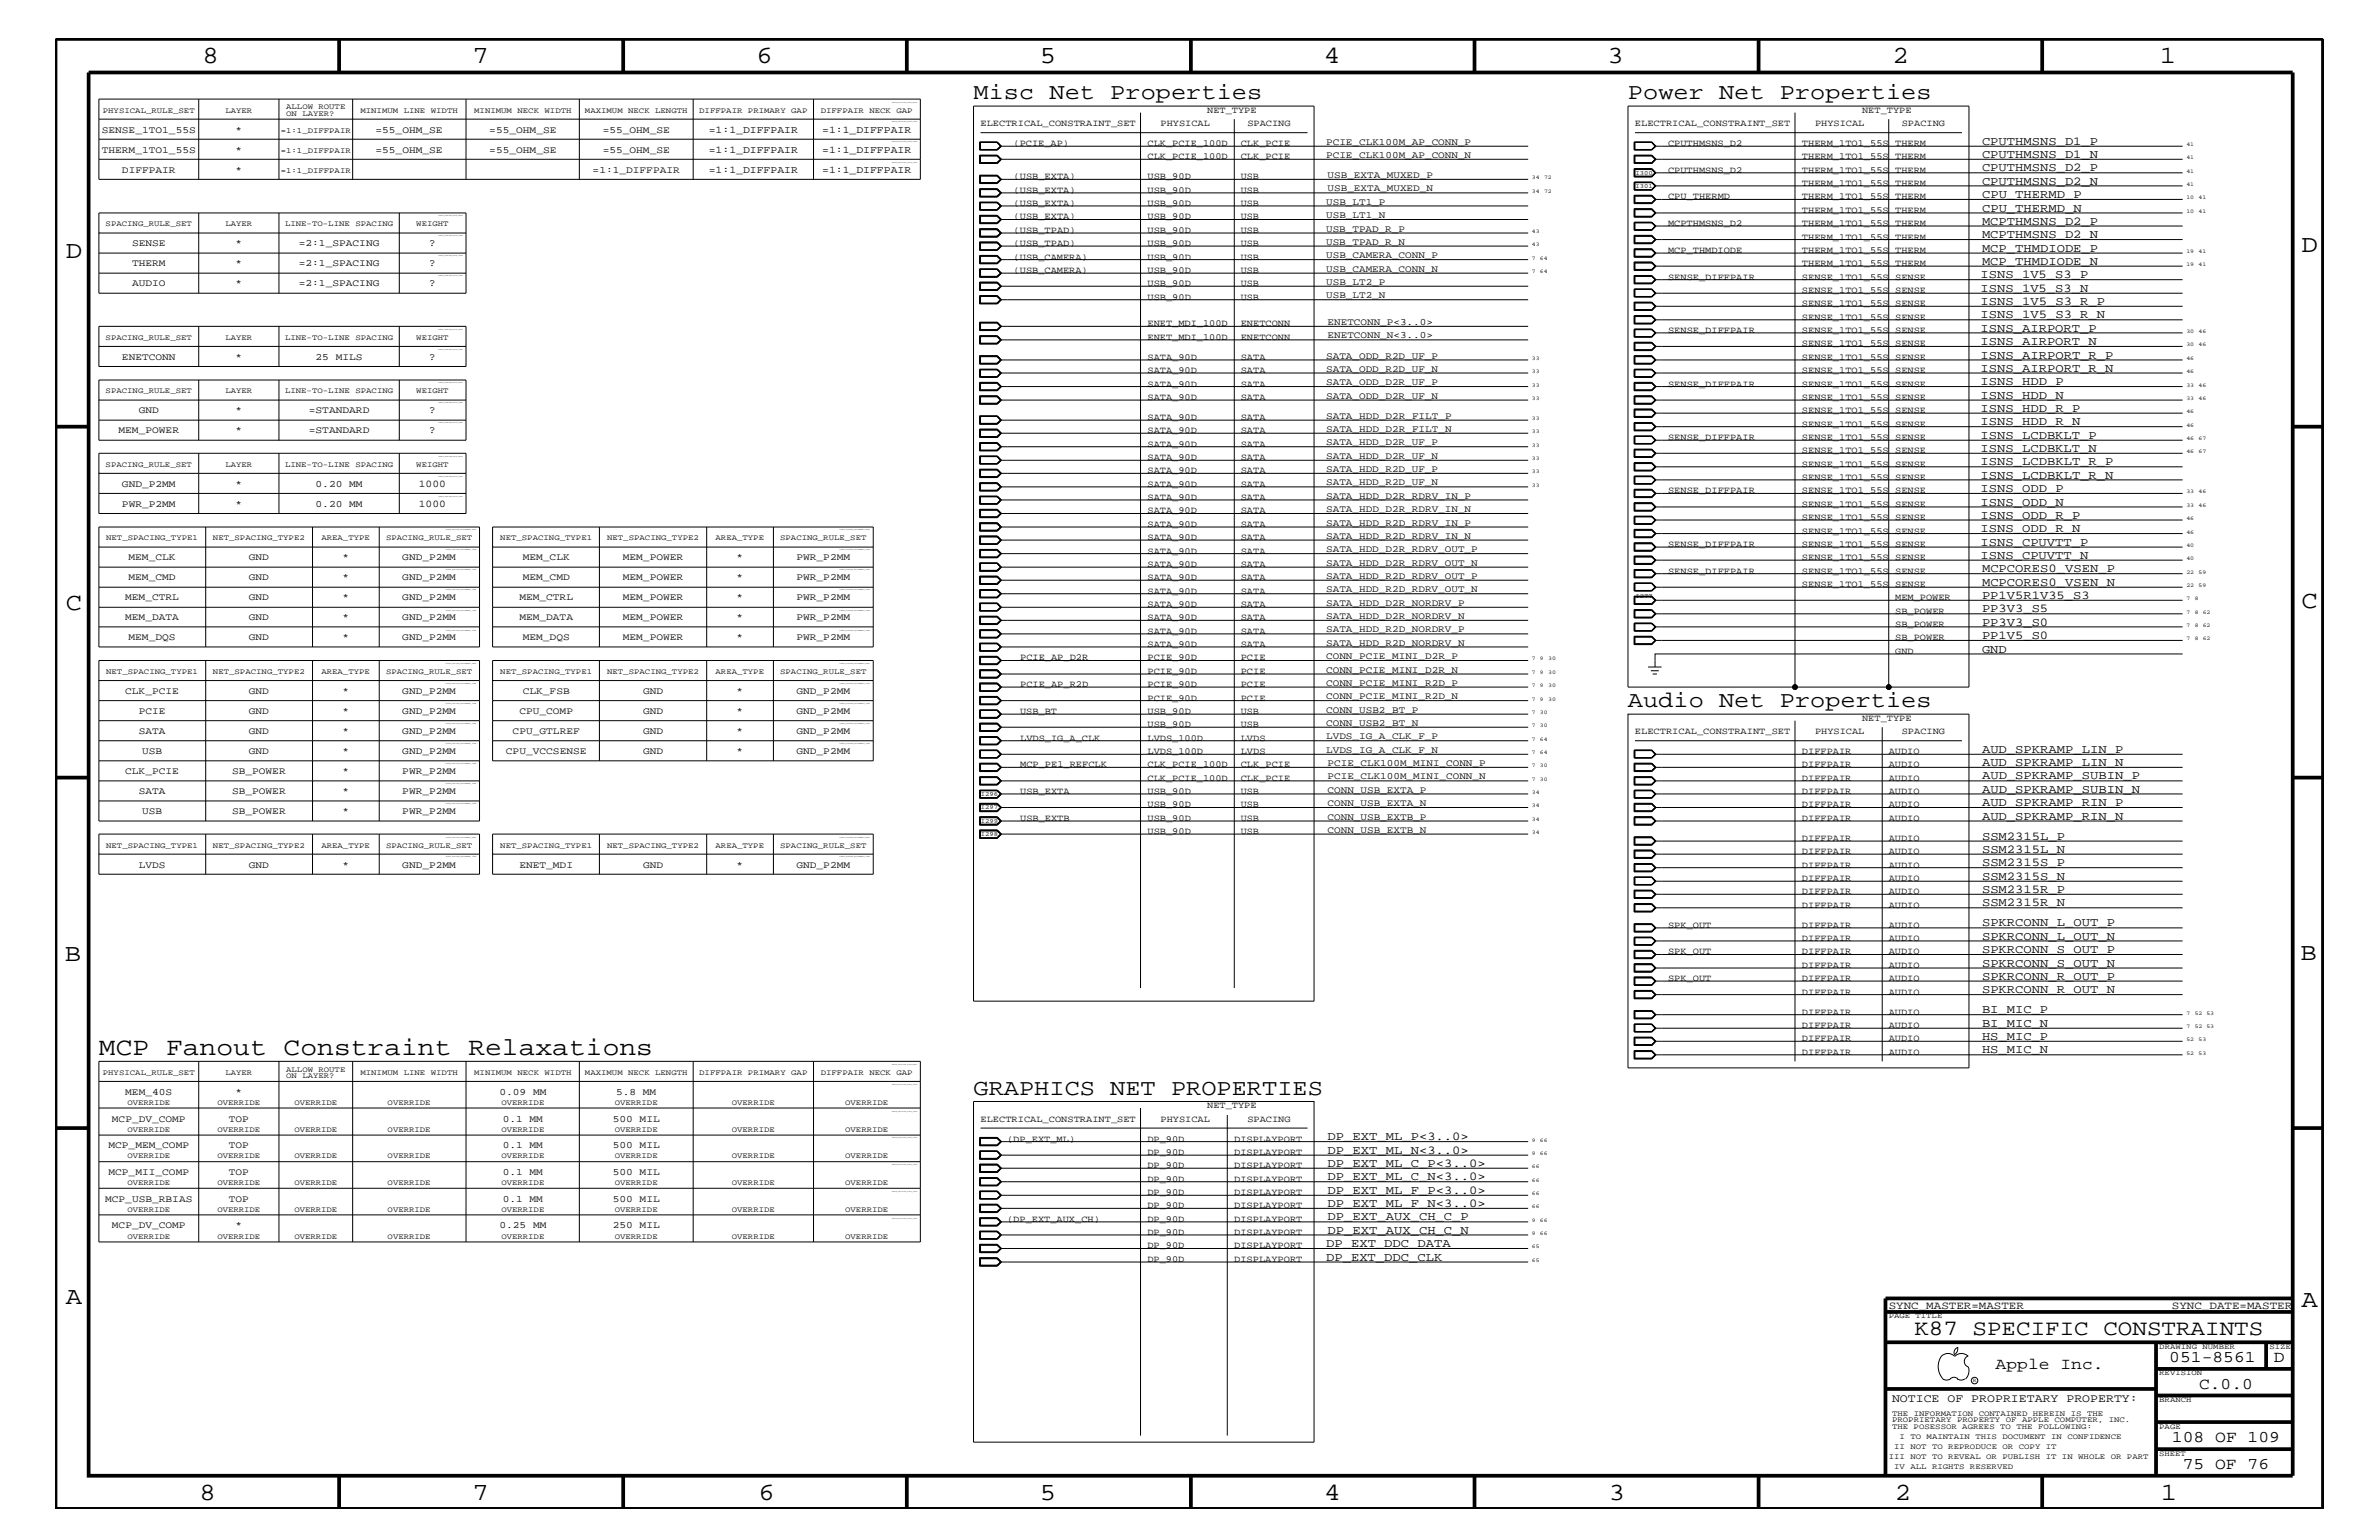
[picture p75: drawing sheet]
<svg xmlns="http://www.w3.org/2000/svg" width="432mm" height="279mm" viewBox="0 0 432 279" stroke-linecap="round" stroke-linejoin="round" font-family="sans-serif">
<defs><g id="words">
<text font-size="4.6" x="17.9" y="191.4">MCP Fanout Constraint Relaxations</text>
<g font-size="4.5">
<text x="36.7" y="11.5">8</text>
<text x="85.8" y="11.5">7</text>
<text x="137.3" y="11.5">6</text>
<text x="188.7" y="11.5">5</text>
<text x="240.3" y="11.5">4</text>
<text x="291.8" y="11.5">3</text>
<text x="343.5" y="11.5">2</text>
<text x="392" y="11.5">1</text>
<text x="11.9" y="46.8">D</text>
<text x="417.7" y="45.7">D</text>
<text x="11.9" y="110.6">C</text>
<text x="417.7" y="110.3">C</text>
<text x="11.8" y="174.3">B</text>
<text x="417.6" y="174.2">B</text>
<text x="11.9" y="236.7">A</text>
<text x="417.7" y="237.1">A</text>
<text x="36.2" y="272.1">8</text>
<text x="85.8" y="272.1">7</text>
<text x="137.7" y="272.1">6</text>
<text x="188.7" y="272.1">5</text>
<text x="240.4" y="272.1">4</text>
<text x="292" y="272.1">3</text>
<text x="343.9" y="272.1">2</text>
<text x="392.2" y="272.1">1</text>
</g>
<g font-size="4.1">
<text x="176.7" y="18">Misc Net Properties</text>
<text x="295.5" y="18">Power Net Properties</text>
<text x="295.5" y="128.3">Audio Net Properties</text>
<text x="176.7" y="198.7">GRAPHICS NET PROPERTIES</text>
</g>
<text font-size="4" x="347.5" y="242.3">K87 SPECIFIC CONSTRAINTS</text>
<g font-size="3">
<text x="362.2" y="248.4">Apple Inc.</text>
<text x="393.7" y="247.1">051-8561</text>
<text x="399.2" y="252">C.0.0</text>
<text x="412.7" y="247.1">D</text>
<text x="394.2" y="261.6">108 OF 109</text>
<text x="396.2" y="266.6">75 OF 76</text>
</g>
<g font-size="2.2">
<text x="359.7" y="26.3">CPUTHMSNS_D1_P</text>
<text x="359.7" y="28.6">CPUTHMSNS_D1_N</text>
<text x="359.7" y="33.6">CPUTHMSNS_D2_N</text>
<text x="359.7" y="35.9">CPU_THERMD_P</text>
<text x="359.7" y="31.1">CPUTHMSNS_D2_P</text>
<text x="359.7" y="38.4">CPU_THERMD_N</text>
<text x="359.7" y="40.8">MCPTHMSNS_D2_P</text>
<text x="359.7" y="45.7">MCP_THMDIODE_P</text>
<text x="359.7" y="43.2">MCPTHMSNS_D2_N</text>
<text x="359.5" y="52.9">ISNS_1V5_S3_N</text>
<text x="359.5" y="50.5">ISNS_1V5_S3_P</text>
<text x="359.7" y="48">MCP_THMDIODE_N</text>
<text x="359.5" y="55.3">ISNS_1V5_S3_R_P</text>
<text x="359.5" y="57.8">ISNS_1V5_S3_R_N</text>
<text x="359.5" y="65.1">ISNS_AIRPORT_R_P</text>
<text x="359.5" y="60.2">ISNS_AIRPORT_P</text>
<text x="359.5" y="62.6">ISNS_AIRPORT_N</text>
<text x="359.5" y="67.5">ISNS_AIRPORT_R_N</text>
<text x="359.5" y="69.9">ISNS_HDD_P</text>
<text x="359.5" y="74.7">ISNS_HDD_R_P</text>
<text x="359.5" y="72.3">ISNS_HDD_N</text>
<text x="359.5" y="77.2">ISNS_HDD_R_N</text>
<text x="359.5" y="79.6">ISNS_LCDBKLT_P</text>
<text x="359.5" y="82">ISNS_LCDBKLT_N</text>
<text x="359.5" y="84.4">ISNS_LCDBKLT_R_P</text>
<text x="359.5" y="89.3">ISNS_ODD_P</text>
<text x="359.5" y="86.9">ISNS_LCDBKLT_R_N</text>
<text x="359.5" y="91.7">ISNS_ODD_N</text>
<text x="359.5" y="94.2">ISNS_ODD_R_P</text>
<text x="359.5" y="99">ISNS_CPUVTT_P</text>
<text x="359.5" y="101.4">ISNS_CPUVTT_N</text>
<text x="359.5" y="96.5">ISNS_ODD_R_N</text>
<text x="359.7" y="103.8">MCPCORES0_VSEN_P</text>
<text x="359.7" y="106.3">MCPCORES0_VSEN_N</text>
<text x="359.7" y="108.7">PP1V5R1V35_S3</text>
<text x="359.7" y="113.6">PP3V3_S0</text>
<text x="359.7" y="111.1">PP3V3_S5</text>
<text x="359.7" y="115.9">PP1V5_S0</text>
<text x="359.7" y="118.4">GND</text>
<text x="359.7" y="136.6">AUD_SPKRAMP_LIN_P</text>
<text x="359.7" y="139">AUD_SPKRAMP_LIN_N</text>
<text x="359.7" y="141.4">AUD_SPKRAMP_SUBIN_P</text>
<text x="359.7" y="143.9">AUD_SPKRAMP_SUBIN_N</text>
<text x="359.7" y="146.2">AUD_SPKRAMP_RIN_P</text>
<text x="359.7" y="148.7">AUD_SPKRAMP_RIN_N</text>
<text x="359.7" y="154.7">SSM2315L_N</text>
<text x="359.7" y="152.3">SSM2315L_P</text>
<text x="359.7" y="157.2">SSM2315S_P</text>
<text x="359.7" y="162">SSM2315R_P</text>
<text x="359.7" y="159.6">SSM2315S_N</text>
<text x="359.7" y="164.5">SSM2315R_N</text>
<text x="359.7" y="172.9">SPKRCONN_S_OUT_P</text>
<text x="359.7" y="168.1">SPKRCONN_L_OUT_P</text>
<text x="359.7" y="170.5">SPKRCONN_L_OUT_N</text>
<text x="359.7" y="177.7">SPKRCONN_R_OUT_P</text>
<text x="359.7" y="175.4">SPKRCONN_S_OUT_N</text>
<text x="359.7" y="183.8">BI_MIC_P</text>
<text x="359.7" y="180.2">SPKRCONN_R_OUT_N</text>
<text x="359.7" y="186.3">BI_MIC_N</text>
<text x="359.7" y="188.7">HS_MIC_P</text>
<text x="359.7" y="191.1">HS_MIC_N</text>
<text x="241" y="209.3">DP_EXT_ML_N&lt;3..0&gt;</text>
<text x="241" y="206.9">DP_EXT_ML_P&lt;3..0&gt;</text>
<text x="241" y="214.2">DP_EXT_ML_C_N&lt;3..0&gt;</text>
<text x="241" y="211.7">DP_EXT_ML_C_P&lt;3..0&gt;</text>
<text x="241" y="219">DP_EXT_ML_F_N&lt;3..0&gt;</text>
<text x="241" y="216.6">DP_EXT_ML_F_P&lt;3..0&gt;</text>
<text x="241" y="221.4">DP_EXT_AUX_CH_C_P</text>
<text x="240.7" y="226.3">DP_EXT_DDC_DATA</text>
<text x="241" y="223.9">DP_EXT_AUX_CH_C_N</text>
<text x="240.7" y="228.7">DP_EXT_DDC_CLK</text>
</g>
<text font-size="2.1" x="343.4" y="254.4">NOTICE OF PROPRIETARY PROPERTY:</text>
<g font-size="2">
<text x="342.8" y="237.4">SYNC_MASTER=MASTER</text>
<text x="394.2" y="237.4">SYNC_DATE=MASTER</text>
</g>
<g font-size="1.9">
<text x="128.7" y="24.1">=1:1_DIFFPAIR</text>
<text x="128.7" y="27.7">=1:1_DIFFPAIR</text>
<text x="149.2" y="24.1">=1:1_DIFFPAIR</text>
<text x="149.2" y="27.7">=1:1_DIFFPAIR</text>
<text x="128.7" y="31.4">=1:1_DIFFPAIR</text>
<text x="149.2" y="31.4">=1:1_DIFFPAIR</text>
<text x="77.9" y="44.6">?</text>
<text x="77.9" y="51.9">?</text>
<text x="77.9" y="48.3">?</text>
<text x="77.9" y="65.3">?</text>
<text x="77.9" y="75">?</text>
<text x="77.9" y="78.6">?</text>
<text x="76" y="88.3">1000</text>
<text x="76" y="92">1000</text>
</g>
<g font-size="1.8">
<text x="18.5" y="24.1">SENSE_1TO1_55S</text>
<text x="18.5" y="27.7">THERM_1TO1_55S</text>
<text x="42.8" y="24.1">*</text>
<text x="42.8" y="27.7">*</text>
<text x="68.2" y="24.1">=55_OHM_SE</text>
<text x="68.2" y="27.7">=55_OHM_SE</text>
<text x="88.8" y="27.7">=55_OHM_SE</text>
<text x="88.8" y="24.1">=55_OHM_SE</text>
<text x="109.4" y="24.1">=55_OHM_SE</text>
<text x="109.4" y="27.7">=55_OHM_SE</text>
<text x="240.7" y="28.6">PCIE_CLK100M_AP_CONN_N</text>
<text x="240.7" y="26.3">PCIE_CLK100M_AP_CONN_P</text>
<text x="22.1" y="31.4">DIFFPAIR</text>
<text x="42.8" y="31.4">*</text>
<text x="107.6" y="31.4">=1:1_DIFFPAIR</text>
<text x="241" y="34.7">USB_EXTA_MUXED_N</text>
<text x="241" y="32.3">USB_EXTA_MUXED_P</text>
<text x="240.7" y="37.2">USB_LT1_P</text>
<text x="240.7" y="39.6">USB_LT1_N</text>
<text x="24" y="44.6">SENSE</text>
<text x="42.8" y="44.6">*</text>
<text x="54.2" y="44.6">=2:1_SPACING</text>
<text x="240.7" y="42">USB_TPAD_R_P</text>
<text x="240.7" y="46.8">USB_CAMERA_CONN_P</text>
<text x="240.7" y="44.4">USB_TPAD_R_N</text>
<text x="24" y="51.9">AUDIO</text>
<text x="24" y="48.3">THERM</text>
<text x="42.8" y="51.9">*</text>
<text x="42.8" y="48.3">*</text>
<text x="54.2" y="51.9">=2:1_SPACING</text>
<text x="54.2" y="48.3">=2:1_SPACING</text>
<text x="240.7" y="49.3">USB_CAMERA_CONN_N</text>
<text x="240.7" y="51.7">USB_LT2_P</text>
<text x="240.7" y="54.1">USB_LT2_N</text>
<text x="241" y="59">ENETCONN_P&lt;3..0&gt;</text>
<text x="22.1" y="65.3">ENETCONN</text>
<text x="42.8" y="65.3">*</text>
<text x="57.3" y="65.3">25 MILS</text>
<text x="240.7" y="65.1">SATA_ODD_R2D_UF_P</text>
<text x="241" y="61.4">ENETCONN_N&lt;3..0&gt;</text>
<text x="240.7" y="67.5">SATA_ODD_R2D_UF_N</text>
<text x="240.7" y="69.9">SATA_ODD_D2R_UF_P</text>
<text x="25.2" y="75">GND</text>
<text x="42.8" y="75">*</text>
<text x="56" y="75">=STANDARD</text>
<text x="240.7" y="76">SATA_HDD_D2R_FILT_P</text>
<text x="240.7" y="72.3">SATA_ODD_D2R_UF_N</text>
<text x="21.5" y="78.6">MEM_POWER</text>
<text x="42.8" y="78.6">*</text>
<text x="56" y="78.6">=STANDARD</text>
<text x="240.7" y="78.3">SATA_HDD_D2R_FILT_N</text>
<text x="240.7" y="80.8">SATA_HDD_D2R_UF_P</text>
<text x="240.7" y="83.3">SATA_HDD_D2R_UF_N</text>
<text x="22.1" y="88.3">GND_P2MM</text>
<text x="42.8" y="88.3">*</text>
<text x="57.3" y="88.3">0.20 MM</text>
<text x="240.7" y="85.6">SATA_HDD_R2D_UF_P</text>
<text x="240.7" y="88.1">SATA_HDD_R2D_UF_N</text>
<text x="22.1" y="92">PWR_P2MM</text>
<text x="42.8" y="92">*</text>
<text x="57.3" y="92">0.20 MM</text>
<text x="240.7" y="95.4">SATA_HDD_R2D_RDRV_IN_P</text>
<text x="240.7" y="92.9">SATA_HDD_D2R_RDRV_IN_N</text>
<text x="240.7" y="90.5">SATA_HDD_D2R_RDRV_IN_P</text>
<text x="23.3" y="101.6">MEM_CLK</text>
<text x="45.2" y="101.6">GND</text>
<text x="62.1" y="101.6">*</text>
<text x="73" y="101.6">GND_P2MM</text>
<text x="94.9" y="101.6">MEM_CLK</text>
<text x="113" y="101.6">MEM_POWER</text>
<text x="133.7" y="101.6">*</text>
<text x="144.6" y="101.6">PWR_P2MM</text>
<text x="240.7" y="100.2">SATA_HDD_D2R_RDRV_OUT_P</text>
<text x="240.7" y="97.7">SATA_HDD_R2D_RDRV_IN_N</text>
<text x="23.3" y="105.3">MEM_CMD</text>
<text x="45.2" y="105.3">GND</text>
<text x="62.1" y="105.3">*</text>
<text x="73" y="105.3">GND_P2MM</text>
<text x="94.9" y="105.3">MEM_CMD</text>
<text x="113" y="105.3">MEM_POWER</text>
<text x="133.7" y="105.3">*</text>
<text x="144.6" y="105.3">PWR_P2MM</text>
<text x="240.7" y="105">SATA_HDD_R2D_RDRV_OUT_P</text>
<text x="240.7" y="107.5">SATA_HDD_R2D_RDRV_OUT_N</text>
<text x="240.7" y="102.6">SATA_HDD_D2R_RDRV_OUT_N</text>
<text x="22.7" y="112.6">MEM_DATA</text>
<text x="22.7" y="108.9">MEM_CTRL</text>
<text x="45.2" y="112.6">GND</text>
<text x="45.2" y="108.9">GND</text>
<text x="62.1" y="112.6">*</text>
<text x="62.1" y="108.9">*</text>
<text x="73" y="112.6">GND_P2MM</text>
<text x="73" y="108.9">GND_P2MM</text>
<text x="94.3" y="108.9">MEM_CTRL</text>
<text x="94.3" y="112.6">MEM_DATA</text>
<text x="113" y="108.9">MEM_POWER</text>
<text x="113" y="112.6">MEM_POWER</text>
<text x="133.7" y="108.9">*</text>
<text x="133.7" y="112.6">*</text>
<text x="144.6" y="108.9">PWR_P2MM</text>
<text x="144.6" y="112.6">PWR_P2MM</text>
<text x="240.7" y="109.9">SATA_HDD_D2R_NORDRV_P</text>
<text x="240.7" y="112.3">SATA_HDD_D2R_NORDRV_N</text>
<text x="23.3" y="116.2">MEM_DQS</text>
<text x="45.2" y="116.2">GND</text>
<text x="62.1" y="116.2">*</text>
<text x="73" y="116.2">GND_P2MM</text>
<text x="94.9" y="116.2">MEM_DQS</text>
<text x="113" y="116.2">MEM_POWER</text>
<text x="133.7" y="116.2">*</text>
<text x="144.6" y="116.2">PWR_P2MM</text>
<text x="240.7" y="117.2">SATA_HDD_R2D_NORDRV_N</text>
<text x="240.7" y="114.8">SATA_HDD_R2D_NORDRV_P</text>
<text x="240.7" y="119.6">CONN_PCIE_MINI_D2R_P</text>
<text x="22.7" y="125.9">CLK_PCIE</text>
<text x="45.2" y="125.9">GND</text>
<text x="62.1" y="125.9">*</text>
<text x="73" y="125.9">GND_P2MM</text>
<text x="94.9" y="125.9">CLK_FSB</text>
<text x="116.7" y="125.9">GND</text>
<text x="133.7" y="125.9">*</text>
<text x="144.6" y="125.9">GND_P2MM</text>
<text x="240.7" y="124.4">CONN_PCIE_MINI_R2D_P</text>
<text x="240.7" y="122">CONN_PCIE_MINI_D2R_N</text>
<text x="25.2" y="129.6">PCIE</text>
<text x="45.2" y="129.6">GND</text>
<text x="62.1" y="129.6">*</text>
<text x="73" y="129.6">GND_P2MM</text>
<text x="94.3" y="129.6">CPU_COMP</text>
<text x="116.7" y="129.6">GND</text>
<text x="133.7" y="129.6">*</text>
<text x="144.6" y="129.6">GND_P2MM</text>
<text x="240.7" y="129.3">CONN_USB2_BT_P</text>
<text x="240.7" y="126.9">CONN_PCIE_MINI_R2D_N</text>
<text x="240.7" y="131.7">CONN_USB2_BT_N</text>
<text x="25.2" y="133.2">SATA</text>
<text x="25.8" y="136.8">USB</text>
<text x="45.2" y="133.2">GND</text>
<text x="45.2" y="136.8">GND</text>
<text x="62.1" y="133.2">*</text>
<text x="62.1" y="136.8">*</text>
<text x="73" y="133.2">GND_P2MM</text>
<text x="73" y="136.8">GND_P2MM</text>
<text x="91.8" y="136.8">CPU_VCCSENSE</text>
<text x="93" y="133.2">CPU_GTLREF</text>
<text x="116.7" y="136.8">GND</text>
<text x="116.7" y="133.2">GND</text>
<text x="133.7" y="136.8">*</text>
<text x="133.7" y="133.2">*</text>
<text x="144.6" y="136.8">GND_P2MM</text>
<text x="144.6" y="133.2">GND_P2MM</text>
<text x="240.7" y="134.1">LVDS_IG_A_CLK_F_P</text>
<text x="240.7" y="136.6">LVDS_IG_A_CLK_F_N</text>
<text x="22.7" y="140.4">CLK_PCIE</text>
<text x="42.1" y="140.4">SB_POWER</text>
<text x="62.1" y="140.4">*</text>
<text x="73" y="140.4">PWR_P2MM</text>
<text x="241" y="141.4">PCIE_CLK100M_MINI_CONN_N</text>
<text x="241" y="143.9">CONN_USB_EXTA_P</text>
<text x="241" y="139">PCIE_CLK100M_MINI_CONN_P</text>
<text x="25.2" y="144">SATA</text>
<text x="25.8" y="147.7">USB</text>
<text x="42.1" y="144">SB_POWER</text>
<text x="42.1" y="147.7">SB_POWER</text>
<text x="62.1" y="144">*</text>
<text x="62.1" y="147.7">*</text>
<text x="73" y="144">PWR_P2MM</text>
<text x="73" y="147.7">PWR_P2MM</text>
<text x="241" y="146.2">CONN_USB_EXTA_N</text>
<text x="241" y="148.7">CONN_USB_EXTB_P</text>
<text x="241" y="151.1">CONN_USB_EXTB_N</text>
<text x="25.2" y="157.4">LVDS</text>
<text x="45.2" y="157.4">GND</text>
<text x="62.1" y="157.4">*</text>
<text x="73" y="157.4">GND_P2MM</text>
<text x="94.3" y="157.4">ENET_MDI</text>
<text x="116.7" y="157.4">GND</text>
<text x="133.7" y="157.4">*</text>
<text x="144.6" y="157.4">GND_P2MM</text>
<text x="20.3" y="203.5">MCP_DV_COMP</text>
<text x="22.7" y="198.7">MEM_40S</text>
<text x="41.5" y="203.5">TOP</text>
<text x="42.8" y="198.7">*</text>
<text x="90.6" y="198.7">0.09 MM</text>
<text x="91.3" y="203.5">0.1 MM</text>
<text x="111.2" y="203.5">500 MIL</text>
<text x="111.8" y="198.7">5.8 MM</text>
<text x="19.7" y="208.3">MCP_MEM_COMP</text>
<text x="41.5" y="208.3">TOP</text>
<text x="91.3" y="208.3">0.1 MM</text>
<text x="111.2" y="208.3">500 MIL</text>
<text x="19.7" y="213.2">MCP_MII_COMP</text>
<text x="41.5" y="213.2">TOP</text>
<text x="91.3" y="213.2">0.1 MM</text>
<text x="111.2" y="213.2">500 MIL</text>
<text x="19.1" y="218">MCP_USB_RBIAS</text>
<text x="41.5" y="218">TOP</text>
<text x="91.3" y="218">0.1 MM</text>
<text x="111.2" y="218">500 MIL</text>
<text x="20.3" y="222.9">MCP_DV_COMP</text>
<text x="42.8" y="222.9">*</text>
<text x="90.6" y="222.9">0.25 MM</text>
<text x="111.2" y="222.9">250 MIL</text>
</g>
<g font-size="1.7">
<text x="178" y="22.9">ELECTRICAL_CONSTRAINT_SET</text>
<text x="210.7" y="22.9">PHYSICAL</text>
<text x="219.1" y="20.4">NET_TYPE</text>
<text x="226.4" y="22.9">SPACING</text>
<text x="296.8" y="22.9">ELECTRICAL_CONSTRAINT_SET</text>
<text x="329.4" y="22.9">PHYSICAL</text>
<text x="338" y="20.4">NET_TYPE</text>
<text x="345.2" y="22.9">SPACING</text>
<text x="184" y="26.5">(PCIE_AP)</text>
<text x="208.3" y="28.9">CLK_PCIE_100D</text>
<text x="208.3" y="26.5">CLK_PCIE_100D</text>
<text x="225.2" y="28.9">CLK_PCIE</text>
<text x="225.2" y="26.5">CLK_PCIE</text>
<text x="302.8" y="26.5">CPUTHMSNS_D2</text>
<text x="327.1" y="26.5">THERM_1TO1_55S</text>
<text x="327.1" y="28.9">THERM_1TO1_55S</text>
<text x="344" y="26.5">THERM</text>
<text x="344" y="28.9">THERM</text>
<text x="184" y="32.5">(USB_EXTA)</text>
<text x="184" y="35">(USB_EXTA)</text>
<text x="208.3" y="35">USB_90D</text>
<text x="208.3" y="32.5">USB_90D</text>
<text x="225.2" y="35">USB</text>
<text x="225.2" y="32.5">USB</text>
<text x="302.8" y="31.4">CPUTHMSNS_D2</text>
<text x="327.1" y="33.7">THERM_1TO1_55S</text>
<text x="327.1" y="31.4">THERM_1TO1_55S</text>
<text x="344" y="33.7">THERM</text>
<text x="344" y="31.4">THERM</text>
<text x="184" y="39.8">(USB_EXTA)</text>
<text x="184" y="37.4">(USB_EXTA)</text>
<text x="208.3" y="37.4">USB_90D</text>
<text x="208.3" y="39.8">USB_90D</text>
<text x="225.2" y="37.4">USB</text>
<text x="225.2" y="39.8">USB</text>
<text x="302.8" y="41">MCPTHMSNS_D2</text>
<text x="302.8" y="36.2">CPU_THERMD</text>
<text x="327.1" y="38.6">THERM_1TO1_55S</text>
<text x="327.1" y="41">THERM_1TO1_55S</text>
<text x="327.1" y="36.2">THERM_1TO1_55S</text>
<text x="344" y="38.6">THERM</text>
<text x="344" y="41">THERM</text>
<text x="344" y="36.2">THERM</text>
<text x="184" y="47.1">(USB_CAMERA)</text>
<text x="184" y="44.6">(USB_TPAD)</text>
<text x="184" y="42.3">(USB_TPAD)</text>
<text x="208.3" y="42.3">USB_90D</text>
<text x="208.3" y="47.1">USB_90D</text>
<text x="208.3" y="44.6">USB_90D</text>
<text x="225.2" y="42.3">USB</text>
<text x="225.2" y="47.1">USB</text>
<text x="225.2" y="44.6">USB</text>
<text x="302.8" y="45.9">MCP_THMDIODE</text>
<text x="327.1" y="45.9">THERM_1TO1_55S</text>
<text x="327.1" y="43.5">THERM_1TO1_55S</text>
<text x="344" y="45.9">THERM</text>
<text x="344" y="43.5">THERM</text>
<text x="184" y="49.6">(USB_CAMERA)</text>
<text x="208.3" y="49.6">USB_90D</text>
<text x="208.3" y="51.9">USB_90D</text>
<text x="225.2" y="49.6">USB</text>
<text x="225.2" y="51.9">USB</text>
<text x="302.8" y="50.7">SENSE_DIFFPAIR</text>
<text x="327.1" y="53.2">SENSE_1TO1_55S</text>
<text x="327.1" y="48.3">THERM_1TO1_55S</text>
<text x="327.1" y="50.7">SENSE_1TO1_55S</text>
<text x="344" y="53.2">SENSE</text>
<text x="344" y="48.3">THERM</text>
<text x="344" y="50.7">SENSE</text>
<text x="208.3" y="59.2">ENET_MDI_100D</text>
<text x="208.3" y="54.4">USB_90D</text>
<text x="225.2" y="59.2">ENETCONN</text>
<text x="225.2" y="54.4">USB</text>
<text x="327.1" y="55.6">SENSE_1TO1_55S</text>
<text x="327.1" y="58">SENSE_1TO1_55S</text>
<text x="344" y="55.6">SENSE</text>
<text x="344" y="58">SENSE</text>
<text x="208.3" y="61.7">ENET_MDI_100D</text>
<text x="208.3" y="65.3">SATA_90D</text>
<text x="225.2" y="65.3">SATA</text>
<text x="225.2" y="61.7">ENETCONN</text>
<text x="302.8" y="60.4">SENSE_DIFFPAIR</text>
<text x="327.1" y="65.3">SENSE_1TO1_55S</text>
<text x="327.1" y="60.4">SENSE_1TO1_55S</text>
<text x="327.1" y="62.9">SENSE_1TO1_55S</text>
<text x="344" y="65.3">SENSE</text>
<text x="344" y="60.4">SENSE</text>
<text x="344" y="62.9">SENSE</text>
<text x="208.3" y="67.7">SATA_90D</text>
<text x="208.3" y="70.1">SATA_90D</text>
<text x="225.2" y="67.7">SATA</text>
<text x="225.2" y="70.1">SATA</text>
<text x="302.8" y="70.1">SENSE_DIFFPAIR</text>
<text x="327.1" y="67.7">SENSE_1TO1_55S</text>
<text x="327.1" y="70.1">SENSE_1TO1_55S</text>
<text x="344" y="67.7">SENSE</text>
<text x="344" y="70.1">SENSE</text>
<text x="208.3" y="76.2">SATA_90D</text>
<text x="208.3" y="72.6">SATA_90D</text>
<text x="225.2" y="76.2">SATA</text>
<text x="225.2" y="72.6">SATA</text>
<text x="327.1" y="75">SENSE_1TO1_55S</text>
<text x="327.1" y="72.6">SENSE_1TO1_55S</text>
<text x="327.1" y="77.4">SENSE_1TO1_55S</text>
<text x="344" y="75">SENSE</text>
<text x="344" y="72.6">SENSE</text>
<text x="344" y="77.4">SENSE</text>
<text x="208.3" y="83.5">SATA_90D</text>
<text x="208.3" y="78.6">SATA_90D</text>
<text x="208.3" y="81.1">SATA_90D</text>
<text x="225.2" y="83.5">SATA</text>
<text x="225.2" y="78.6">SATA</text>
<text x="225.2" y="81.1">SATA</text>
<text x="302.8" y="79.9">SENSE_DIFFPAIR</text>
<text x="327.1" y="79.9">SENSE_1TO1_55S</text>
<text x="327.1" y="82.2">SENSE_1TO1_55S</text>
<text x="344" y="79.9">SENSE</text>
<text x="344" y="82.2">SENSE</text>
<text x="208.3" y="85.9">SATA_90D</text>
<text x="208.3" y="88.3">SATA_90D</text>
<text x="225.2" y="85.9">SATA</text>
<text x="225.2" y="88.3">SATA</text>
<text x="302.8" y="89.5">SENSE_DIFFPAIR</text>
<text x="327.1" y="89.5">SENSE_1TO1_55S</text>
<text x="327.1" y="84.7">SENSE_1TO1_55S</text>
<text x="327.1" y="87.1">SENSE_1TO1_55S</text>
<text x="344" y="84.7">SENSE</text>
<text x="344" y="89.5">SENSE</text>
<text x="344" y="87.1">SENSE</text>
<text x="208.3" y="95.6">SATA_90D</text>
<text x="208.3" y="93.2">SATA_90D</text>
<text x="208.3" y="90.7">SATA_90D</text>
<text x="225.2" y="95.6">SATA</text>
<text x="225.2" y="93.2">SATA</text>
<text x="225.2" y="90.7">SATA</text>
<text x="327.1" y="92">SENSE_1TO1_55S</text>
<text x="327.1" y="94.3">SENSE_1TO1_55S</text>
<text x="344" y="92">SENSE</text>
<text x="344" y="94.3">SENSE</text>
<text x="208.3" y="100.4">SATA_90D</text>
<text x="208.3" y="98">SATA_90D</text>
<text x="225.2" y="100.4">SATA</text>
<text x="225.2" y="98">SATA</text>
<text x="302.8" y="99.3">SENSE_DIFFPAIR</text>
<text x="327.1" y="101.6">SENSE_1TO1_55S</text>
<text x="327.1" y="96.8">SENSE_1TO1_55S</text>
<text x="327.1" y="99.3">SENSE_1TO1_55S</text>
<text x="344" y="99.3">SENSE</text>
<text x="344" y="101.6">SENSE</text>
<text x="344" y="96.8">SENSE</text>
<text x="208.3" y="107.7">SATA_90D</text>
<text x="208.3" y="102.9">SATA_90D</text>
<text x="208.3" y="105.3">SATA_90D</text>
<text x="225.2" y="107.7">SATA</text>
<text x="225.2" y="105.3">SATA</text>
<text x="225.2" y="102.9">SATA</text>
<text x="302.8" y="104.1">SENSE_DIFFPAIR</text>
<text x="327.1" y="104.1">SENSE_1TO1_55S</text>
<text x="327.1" y="106.5">SENSE_1TO1_55S</text>
<text x="344" y="104.1">SENSE</text>
<text x="344" y="106.5">SENSE</text>
<text x="208.3" y="110.2">SATA_90D</text>
<text x="208.3" y="112.6">SATA_90D</text>
<text x="225.2" y="110.2">SATA</text>
<text x="225.2" y="112.6">SATA</text>
<text x="344" y="108.9">MEM_POWER</text>
<text x="344" y="113.7">SB_POWER</text>
<text x="344" y="111.4">SB_POWER</text>
<text x="185.2" y="119.8">PCIE_AP_D2R</text>
<text x="208.3" y="117.4">SATA_90D</text>
<text x="208.3" y="115">SATA_90D</text>
<text x="208.3" y="119.8">PCIE_90D</text>
<text x="225.2" y="117.4">SATA</text>
<text x="225.2" y="115">SATA</text>
<text x="225.2" y="119.8">PCIE</text>
<text x="344" y="116.2">SB_POWER</text>
<text x="344" y="118.6">GND</text>
<text x="185.2" y="124.7">PCIE_AP_R2D</text>
<text x="208.3" y="124.7">PCIE_90D</text>
<text x="208.3" y="122.3">PCIE_90D</text>
<text x="225.2" y="124.7">PCIE</text>
<text x="225.2" y="122.3">PCIE</text>
<text x="185.2" y="129.6">USB_BT</text>
<text x="208.3" y="129.6">USB_90D</text>
<text x="208.3" y="127.1">PCIE_90D</text>
<text x="208.3" y="131.9">USB_90D</text>
<text x="225.2" y="127.1">PCIE</text>
<text x="225.2" y="129.6">USB</text>
<text x="225.2" y="131.9">USB</text>
<text x="338" y="130.8">NET_TYPE</text>
<text x="185.2" y="134.4">LVDS_IG_A_CLK</text>
<text x="208.3" y="134.4">LVDS_100D</text>
<text x="208.3" y="136.8">LVDS_100D</text>
<text x="225.2" y="134.4">LVDS</text>
<text x="225.2" y="136.8">LVDS</text>
<text x="296.8" y="133.2">ELECTRICAL_CONSTRAINT_SET</text>
<text x="327.1" y="136.8">DIFFPAIR</text>
<text x="329.4" y="133.2">PHYSICAL</text>
<text x="342.8" y="136.8">AUDIO</text>
<text x="345.2" y="133.2">SPACING</text>
<text x="185.2" y="139.2">MCP_PE1_REFCLK</text>
<text x="208.3" y="141.7">CLK_PCIE_100D</text>
<text x="208.3" y="139.2">CLK_PCIE_100D</text>
<text x="225.2" y="141.7">CLK_PCIE</text>
<text x="225.2" y="139.2">CLK_PCIE</text>
<text x="327.1" y="139.2">DIFFPAIR</text>
<text x="327.1" y="141.7">DIFFPAIR</text>
<text x="342.8" y="139.2">AUDIO</text>
<text x="342.8" y="141.7">AUDIO</text>
<text x="185.2" y="144">USB_EXTA</text>
<text x="185.2" y="149">USB_EXTB</text>
<text x="208.3" y="144">USB_90D</text>
<text x="208.3" y="146.5">USB_90D</text>
<text x="208.3" y="149">USB_90D</text>
<text x="225.2" y="144">USB</text>
<text x="225.2" y="146.5">USB</text>
<text x="225.2" y="149">USB</text>
<text x="327.1" y="146.5">DIFFPAIR</text>
<text x="327.1" y="149">DIFFPAIR</text>
<text x="327.1" y="144">DIFFPAIR</text>
<text x="342.8" y="146.5">AUDIO</text>
<text x="342.8" y="149">AUDIO</text>
<text x="342.8" y="144">AUDIO</text>
<text x="208.3" y="151.3">USB_90D</text>
<text x="225.2" y="151.3">USB</text>
<text x="327.1" y="155">DIFFPAIR</text>
<text x="327.1" y="152.6">DIFFPAIR</text>
<text x="342.8" y="155">AUDIO</text>
<text x="342.8" y="152.6">AUDIO</text>
<text x="327.1" y="157.4">DIFFPAIR</text>
<text x="327.1" y="159.9">DIFFPAIR</text>
<text x="342.8" y="157.4">AUDIO</text>
<text x="342.8" y="159.9">AUDIO</text>
<text x="327.1" y="164.7">DIFFPAIR</text>
<text x="327.1" y="162.2">DIFFPAIR</text>
<text x="342.8" y="164.7">AUDIO</text>
<text x="342.8" y="162.2">AUDIO</text>
<text x="302.8" y="173.2">SPK_OUT</text>
<text x="302.8" y="168.3">SPK_OUT</text>
<text x="327.1" y="173.2">DIFFPAIR</text>
<text x="327.1" y="168.3">DIFFPAIR</text>
<text x="327.1" y="170.7">DIFFPAIR</text>
<text x="342.8" y="173.2">AUDIO</text>
<text x="342.8" y="168.3">AUDIO</text>
<text x="342.8" y="170.7">AUDIO</text>
<text x="302.8" y="178">SPK_OUT</text>
<text x="327.1" y="178">DIFFPAIR</text>
<text x="327.1" y="175.6">DIFFPAIR</text>
<text x="342.8" y="178">AUDIO</text>
<text x="342.8" y="175.6">AUDIO</text>
<text x="327.1" y="184.1">DIFFPAIR</text>
<text x="327.1" y="180.5">DIFFPAIR</text>
<text x="342.8" y="184.1">AUDIO</text>
<text x="342.8" y="180.5">AUDIO</text>
<text x="327.1" y="186.5">DIFFPAIR</text>
<text x="327.1" y="188.9">DIFFPAIR</text>
<text x="327.1" y="191.4">DIFFPAIR</text>
<text x="342.8" y="186.5">AUDIO</text>
<text x="342.8" y="188.9">AUDIO</text>
<text x="342.8" y="191.4">AUDIO</text>
<text x="178" y="203.5">ELECTRICAL_CONSTRAINT_SET</text>
<text x="210.7" y="203.5">PHYSICAL</text>
<text x="219.1" y="201">NET_TYPE</text>
<text x="226.4" y="203.5">SPACING</text>
<text x="182.8" y="207.1">(DP_EXT_ML)</text>
<text x="208.3" y="209.6">DP_90D</text>
<text x="208.3" y="207.1">DP_90D</text>
<text x="224" y="209.6">DISPLAYPORT</text>
<text x="224" y="207.1">DISPLAYPORT</text>
<text x="208.3" y="214.4">DP_90D</text>
<text x="208.3" y="211.9">DP_90D</text>
<text x="224" y="214.4">DISPLAYPORT</text>
<text x="224" y="211.9">DISPLAYPORT</text>
<text x="182.8" y="221.7">(DP_EXT_AUX_CH)</text>
<text x="208.3" y="219.2">DP_90D</text>
<text x="208.3" y="216.9">DP_90D</text>
<text x="208.3" y="221.7">DP_90D</text>
<text x="224" y="219.2">DISPLAYPORT</text>
<text x="224" y="216.9">DISPLAYPORT</text>
<text x="224" y="221.7">DISPLAYPORT</text>
<text x="208.3" y="226.5">DP_90D</text>
<text x="208.3" y="224.1">DP_90D</text>
<text x="224" y="226.5">DISPLAYPORT</text>
<text x="224" y="224.1">DISPLAYPORT</text>
<text x="208.3" y="229">DP_90D</text>
<text x="224" y="229">DISPLAYPORT</text>
</g>
<g font-size="1.4">
<text x="18.7" y="20.4">PHYSICAL_RULE_SET</text>
<text x="40.9" y="20.4">LAYER</text>
<text x="51.9" y="19.8">ALLOW ROUTE</text>
<text x="51.9" y="21">ON LAYER?</text>
<text x="65.4" y="20.4">MINIMUM LINE WIDTH</text>
<text x="86.1" y="20.4">MINIMUM NECK WIDTH</text>
<text x="106.2" y="20.4">MAXIMUM NECK LENGTH</text>
<text x="126.9" y="20.4">DIFFPAIR PRIMARY GAP</text>
<text x="149" y="20.4">DIFFPAIR NECK GAP</text>
<text x="51" y="24.1">=1:1_DIFFPAIR</text>
<text x="51" y="27.7">=1:1_DIFFPAIR</text>
<text x="51" y="31.4">=1:1_DIFFPAIR</text>
<text x="19.2" y="41">SPACING_RULE_SET</text>
<text x="40.9" y="41">LAYER</text>
<text x="51.7" y="41">LINE-TO-LINE SPACING</text>
<text x="75.6" y="41">WEIGHT</text>
<text x="19.2" y="61.7">SPACING_RULE_SET</text>
<text x="40.9" y="61.7">LAYER</text>
<text x="51.7" y="61.7">LINE-TO-LINE SPACING</text>
<text x="75.6" y="61.7">WEIGHT</text>
<text x="19.2" y="71.3">SPACING_RULE_SET</text>
<text x="40.9" y="71.3">LAYER</text>
<text x="51.7" y="71.3">LINE-TO-LINE SPACING</text>
<text x="75.6" y="71.3">WEIGHT</text>
<text x="19.2" y="84.7">SPACING_RULE_SET</text>
<text x="40.9" y="84.7">LAYER</text>
<text x="51.7" y="84.7">LINE-TO-LINE SPACING</text>
<text x="75.6" y="84.7">WEIGHT</text>
<text x="19.3" y="98">NET_SPACING_TYPE1</text>
<text x="38.7" y="98">NET_SPACING_TYPE2</text>
<text x="58.3" y="98">AREA_TYPE</text>
<text x="70.1" y="98">SPACING_RULE_SET</text>
<text x="90.8" y="98">NET_SPACING_TYPE1</text>
<text x="110.2" y="98">NET_SPACING_TYPE2</text>
<text x="129.9" y="98">AREA_TYPE</text>
<text x="141.6" y="98">SPACING_RULE_SET</text>
<text x="19.3" y="122.3">NET_SPACING_TYPE1</text>
<text x="38.7" y="122.3">NET_SPACING_TYPE2</text>
<text x="58.3" y="122.3">AREA_TYPE</text>
<text x="70.1" y="122.3">SPACING_RULE_SET</text>
<text x="90.8" y="122.3">NET_SPACING_TYPE1</text>
<text x="110.2" y="122.3">NET_SPACING_TYPE2</text>
<text x="129.9" y="122.3">AREA_TYPE</text>
<text x="141.6" y="122.3">SPACING_RULE_SET</text>
<text x="19.3" y="153.8">NET_SPACING_TYPE1</text>
<text x="38.7" y="153.8">NET_SPACING_TYPE2</text>
<text x="58.3" y="153.8">AREA_TYPE</text>
<text x="70.1" y="153.8">SPACING_RULE_SET</text>
<text x="90.8" y="153.8">NET_SPACING_TYPE1</text>
<text x="110.2" y="153.8">NET_SPACING_TYPE2</text>
<text x="129.9" y="153.8">AREA_TYPE</text>
<text x="141.6" y="153.8">SPACING_RULE_SET</text>
<text x="18.7" y="195">PHYSICAL_RULE_SET</text>
<text x="40.9" y="195">LAYER</text>
<text x="51.9" y="194.4">ALLOW ROUTE</text>
<text x="51.9" y="195.6">ON LAYER?</text>
<text x="65.4" y="195">MINIMUM LINE WIDTH</text>
<text x="86.1" y="195">MINIMUM NECK WIDTH</text>
<text x="106.2" y="195">MAXIMUM NECK LENGTH</text>
<text x="126.9" y="195">DIFFPAIR PRIMARY GAP</text>
<text x="149" y="195">DIFFPAIR NECK GAP</text>
<text x="23.1" y="200.4">OVERRIDE</text>
<text x="39.5" y="200.4">OVERRIDE</text>
<text x="53.4" y="200.4">OVERRIDE</text>
<text x="70.4" y="200.4">OVERRIDE</text>
<text x="91" y="200.4">OVERRIDE</text>
<text x="111.6" y="200.4">OVERRIDE</text>
<text x="132.8" y="200.4">OVERRIDE</text>
<text x="153.4" y="200.4">OVERRIDE</text>
<text x="23.1" y="205.3">OVERRIDE</text>
<text x="39.5" y="205.3">OVERRIDE</text>
<text x="53.4" y="205.3">OVERRIDE</text>
<text x="70.4" y="205.3">OVERRIDE</text>
<text x="91" y="205.3">OVERRIDE</text>
<text x="111.6" y="205.3">OVERRIDE</text>
<text x="132.8" y="205.3">OVERRIDE</text>
<text x="153.4" y="205.3">OVERRIDE</text>
<text x="23.1" y="210.2">OVERRIDE</text>
<text x="23.1" y="215">OVERRIDE</text>
<text x="39.5" y="210.2">OVERRIDE</text>
<text x="39.5" y="215">OVERRIDE</text>
<text x="53.4" y="210.2">OVERRIDE</text>
<text x="53.4" y="215">OVERRIDE</text>
<text x="70.4" y="210.2">OVERRIDE</text>
<text x="70.4" y="215">OVERRIDE</text>
<text x="91" y="210.2">OVERRIDE</text>
<text x="91" y="215">OVERRIDE</text>
<text x="111.6" y="210.2">OVERRIDE</text>
<text x="111.6" y="215">OVERRIDE</text>
<text x="132.8" y="210.2">OVERRIDE</text>
<text x="132.8" y="215">OVERRIDE</text>
<text x="153.4" y="210.2">OVERRIDE</text>
<text x="153.4" y="215">OVERRIDE</text>
<text x="23.1" y="219.8">OVERRIDE</text>
<text x="39.5" y="219.8">OVERRIDE</text>
<text x="53.4" y="219.8">OVERRIDE</text>
<text x="70.4" y="219.8">OVERRIDE</text>
<text x="91" y="219.8">OVERRIDE</text>
<text x="111.6" y="219.8">OVERRIDE</text>
<text x="132.8" y="219.8">OVERRIDE</text>
<text x="153.4" y="219.8">OVERRIDE</text>
<text x="23.1" y="224.7">OVERRIDE</text>
<text x="39.5" y="224.7">OVERRIDE</text>
<text x="53.4" y="224.7">OVERRIDE</text>
<text x="70.4" y="224.7">OVERRIDE</text>
<text x="91" y="224.7">OVERRIDE</text>
<text x="111.6" y="224.7">OVERRIDE</text>
<text x="132.8" y="224.7">OVERRIDE</text>
<text x="153.4" y="224.7">OVERRIDE</text>
<text x="342.8" y="239.2">PAGE TITLE</text>
<text x="391.9" y="244.7">DRAWING NUMBER</text>
<text x="411.9" y="244.7">SIZE</text>
<text x="391.9" y="249.5">REVISION</text>
<text x="343.4" y="256.8">THE INFORMATION CONTAINED HEREIN IS THE</text>
<text x="391.9" y="254.4">BRANCH</text>
<text x="343.4" y="259.3">THE POSESSOR AGREES TO THE FOLLOWING:</text>
<text x="343.4" y="258">PROPRIETARY PROPERTY OF APPLE COMPUTER, INC.</text>
<text x="343.8" y="262.9">II NOT TO REPRODUCE OR COPY IT</text>
<text x="344.8" y="261.1">I TO MAINTAIN THIS DOCUMENT IN CONFIDENCE</text>
<text x="391.9" y="259.3">PAGE</text>
<text x="342.8" y="264.7">III NOT TO REVEAL OR PUBLISH IT IN WHOLE OR PART</text>
<text x="343.8" y="266.6">IV ALL RIGHTS RESERVED</text>
<text x="391.9" y="264.1">SHEET</text>
</g>
<g font-size="1.2">
<text x="296.8" y="31.7">I300</text>
<text x="296.8" y="34.1">I301</text>
<text x="296.8" y="108.6">I277</text>
<text x="178.1" y="144.5">I296</text>
<text x="178.1" y="146.8">I297</text>
<text x="178.1" y="149.3">I299</text>
<text x="178.1" y="151.8">I298</text>
</g>
<g font-size="1">
<text x="396.8" y="26.5">41</text>
<text x="396.8" y="28.9">41</text>
<text x="278" y="35">34</text>
<text x="278" y="32.5">34</text>
<text x="280.2" y="35">72</text>
<text x="280.2" y="32.5">72</text>
<text x="396.8" y="33.7">41</text>
<text x="396.8" y="31.4">41</text>
<text x="396.8" y="38.6">10</text>
<text x="396.8" y="36.2">10</text>
<text x="399" y="38.6">41</text>
<text x="399" y="36.2">41</text>
<text x="278" y="42.3">43</text>
<text x="278" y="47.1">7</text>
<text x="278" y="44.6">43</text>
<text x="279.5" y="47.1">64</text>
<text x="396.8" y="45.9">19</text>
<text x="399" y="45.9">41</text>
<text x="278" y="49.6">7</text>
<text x="279.5" y="49.6">64</text>
<text x="396.8" y="48.3">19</text>
<text x="399" y="48.3">41</text>
<text x="278" y="65.3">33</text>
<text x="396.8" y="65.3">46</text>
<text x="396.8" y="60.4">30</text>
<text x="396.8" y="62.9">30</text>
<text x="399" y="60.4">46</text>
<text x="399" y="62.9">46</text>
<text x="278" y="67.7">33</text>
<text x="278" y="70.1">33</text>
<text x="396.8" y="67.7">46</text>
<text x="396.8" y="70.1">33</text>
<text x="399" y="70.1">46</text>
<text x="278" y="76.2">33</text>
<text x="278" y="72.6">33</text>
<text x="396.8" y="75">46</text>
<text x="396.8" y="72.6">33</text>
<text x="396.8" y="77.4">46</text>
<text x="399" y="72.6">46</text>
<text x="278" y="78.6">33</text>
<text x="278" y="81.1">33</text>
<text x="278" y="83.5">33</text>
<text x="396.8" y="79.9">46</text>
<text x="396.8" y="82.2">46</text>
<text x="399" y="79.9">67</text>
<text x="399" y="82.2">67</text>
<text x="278" y="85.9">33</text>
<text x="278" y="88.3">33</text>
<text x="396.8" y="89.5">33</text>
<text x="399" y="89.5">46</text>
<text x="396.8" y="92">33</text>
<text x="396.8" y="94.3">46</text>
<text x="399" y="92">46</text>
<text x="396.8" y="99.3">40</text>
<text x="396.8" y="101.6">40</text>
<text x="396.8" y="96.8">46</text>
<text x="396.8" y="104.1">22</text>
<text x="396.8" y="106.5">22</text>
<text x="399" y="104.1">59</text>
<text x="399" y="106.5">59</text>
<text x="396.8" y="108.9">7</text>
<text x="396.8" y="113.7">7</text>
<text x="396.8" y="111.4">7</text>
<text x="398.4" y="108.9">8</text>
<text x="398.4" y="113.7">8</text>
<text x="398.4" y="111.4">8</text>
<text x="399.8" y="113.7">62</text>
<text x="399.8" y="111.4">62</text>
<text x="278" y="119.8">7</text>
<text x="279.5" y="119.8">9</text>
<text x="281" y="119.8">30</text>
<text x="396.8" y="116.2">7</text>
<text x="398.4" y="116.2">8</text>
<text x="399.8" y="116.2">62</text>
<text x="278" y="124.7">7</text>
<text x="278" y="122.3">7</text>
<text x="279.5" y="124.7">9</text>
<text x="279.5" y="122.3">9</text>
<text x="281" y="124.7">30</text>
<text x="281" y="122.3">30</text>
<text x="278" y="129.6">7</text>
<text x="278" y="127.1">7</text>
<text x="278" y="131.9">7</text>
<text x="279.5" y="129.6">30</text>
<text x="279.5" y="131.9">30</text>
<text x="279.5" y="127.1">9</text>
<text x="281" y="127.1">30</text>
<text x="278" y="134.4">7</text>
<text x="278" y="136.8">7</text>
<text x="279.5" y="134.4">64</text>
<text x="279.5" y="136.8">64</text>
<text x="278" y="141.7">7</text>
<text x="278" y="139.2">7</text>
<text x="279.5" y="141.7">30</text>
<text x="279.5" y="139.2">30</text>
<text x="278" y="144">34</text>
<text x="278" y="146.5">34</text>
<text x="278" y="149">34</text>
<text x="278" y="151.3">34</text>
<text x="396.8" y="184.1">7</text>
<text x="398.4" y="184.1">52 53</text>
<text x="396.8" y="188.9">52</text>
<text x="396.8" y="191.4">52</text>
<text x="396.8" y="186.5">7</text>
<text x="398.4" y="186.5">52 53</text>
<text x="399" y="188.9">53</text>
<text x="399" y="191.4">53</text>
<text x="278" y="209.6">9</text>
<text x="278" y="207.1">9</text>
<text x="279.5" y="209.6">66</text>
<text x="279.5" y="207.1">66</text>
<text x="278" y="211.9">66</text>
<text x="278" y="214.4">66</text>
<text x="278" y="216.9">66</text>
<text x="278" y="221.7">9</text>
<text x="278" y="219.2">66</text>
<text x="279.5" y="221.7">66</text>
<text x="278" y="224.1">9</text>
<text x="278" y="226.5">65</text>
<text x="279.5" y="224.1">66</text>
<text x="278" y="229">65</text>
<text x="358.1" y="250.7">R</text>
</g>
<g font-size=".3">
<text x="161.9" y="22.2">TABLE_PHYSICAL_RULE_ITEM</text>
<text x="161.9" y="18.7">TABLE_PHYSICAL_RULE_HEAD</text>
<text x="161.9" y="29.5">TABLE_PHYSICAL_RULE_ITEM</text>
<text x="161.9" y="25.9">TABLE_PHYSICAL_RULE_ITEM</text>
<text x="79.6" y="39.2">TABLE_SPACING_RULE_HEAD</text>
<text x="79.6" y="42.9">TABLE_SPACING_RULE_ITEM</text>
<text x="79.6" y="46.5">TABLE_SPACING_RULE_ITEM</text>
<text x="79.6" y="50.2">TABLE_SPACING_RULE_ITEM</text>
<text x="79.6" y="59.8">TABLE_SPACING_RULE_HEAD</text>
<text x="79.6" y="63.4">TABLE_SPACING_RULE_ITEM</text>
<text x="79.6" y="69.5">TABLE_SPACING_RULE_HEAD</text>
<text x="79.6" y="76.8">TABLE_SPACING_RULE_ITEM</text>
<text x="79.6" y="73.2">TABLE_SPACING_RULE_ITEM</text>
<text x="79.6" y="82.8">TABLE_SPACING_RULE_HEAD</text>
<text x="79.6" y="86.5">TABLE_SPACING_RULE_ITEM</text>
<text x="79.6" y="90.1">TABLE_SPACING_RULE_ITEM</text>
<text x="80.9" y="96.2">TABLE_SPACING_ASSIGNMENT_HEAD</text>
<text x="80.9" y="99.9">TABLE_SPACING_ASSIGNMENT_ITEM</text>
<text x="152.4" y="96.2">TABLE_SPACING_ASSIGNMENT_HEAD</text>
<text x="152.4" y="99.9">TABLE_SPACING_ASSIGNMENT_ITEM</text>
<text x="80.9" y="107.1">TABLE_SPACING_ASSIGNMENT_ITEM</text>
<text x="80.9" y="103.5">TABLE_SPACING_ASSIGNMENT_ITEM</text>
<text x="152.4" y="103.5">TABLE_SPACING_ASSIGNMENT_ITEM</text>
<text x="152.4" y="107.1">TABLE_SPACING_ASSIGNMENT_ITEM</text>
<text x="80.9" y="110.8">TABLE_SPACING_ASSIGNMENT_ITEM</text>
<text x="152.4" y="110.8">TABLE_SPACING_ASSIGNMENT_ITEM</text>
<text x="80.9" y="114.4">TABLE_SPACING_ASSIGNMENT_ITEM</text>
<text x="152.4" y="114.4">TABLE_SPACING_ASSIGNMENT_ITEM</text>
<text x="80.9" y="124.1">TABLE_SPACING_ASSIGNMENT_ITEM</text>
<text x="80.9" y="120.4">TABLE_SPACING_ASSIGNMENT_HEAD</text>
<text x="152.4" y="124.1">TABLE_SPACING_ASSIGNMENT_ITEM</text>
<text x="152.4" y="120.4">TABLE_SPACING_ASSIGNMENT_HEAD</text>
<text x="80.9" y="131.3">TABLE_SPACING_ASSIGNMENT_ITEM</text>
<text x="80.9" y="127.7">TABLE_SPACING_ASSIGNMENT_ITEM</text>
<text x="152.4" y="127.7">TABLE_SPACING_ASSIGNMENT_ITEM</text>
<text x="152.4" y="131.3">TABLE_SPACING_ASSIGNMENT_ITEM</text>
<text x="80.9" y="135">TABLE_SPACING_ASSIGNMENT_ITEM</text>
<text x="152.4" y="135">TABLE_SPACING_ASSIGNMENT_ITEM</text>
<text x="80.9" y="142.3">TABLE_SPACING_ASSIGNMENT_ITEM</text>
<text x="80.9" y="138.6">TABLE_SPACING_ASSIGNMENT_ITEM</text>
<text x="80.9" y="145.9">TABLE_SPACING_ASSIGNMENT_ITEM</text>
<text x="80.9" y="152">TABLE_SPACING_ASSIGNMENT_HEAD</text>
<text x="80.9" y="155.6">TABLE_SPACING_ASSIGNMENT_ITEM</text>
<text x="152.4" y="155.6">TABLE_SPACING_ASSIGNMENT_ITEM</text>
<text x="152.4" y="152">TABLE_SPACING_ASSIGNMENT_HEAD</text>
<text x="161.9" y="196.8">TABLE_PHYSICAL_RULE_ITEM</text>
<text x="161.9" y="193.2">TABLE_PHYSICAL_RULE_HEAD</text>
<text x="161.9" y="201.7">TABLE_PHYSICAL_RULE_ITEM</text>
<text x="161.9" y="206.5">TABLE_PHYSICAL_RULE_ITEM</text>
<text x="161.9" y="211.4">TABLE_PHYSICAL_RULE_ITEM</text>
<text x="161.9" y="221.1">TABLE_PHYSICAL_RULE_ITEM</text>
<text x="161.9" y="216.2">TABLE_PHYSICAL_RULE_ITEM</text>
</g>
</g></defs>
<g fill="none" stroke="#000" stroke-width=".18">
<path d="M17.9 18h149.1v14.5h-149.1zM36.1 18v14.5M50.6 18v14.5M64 18v14.5M84.6 18v14.5M105.2 18v14.5M125.8 18v14.5M147.7 18v14.5M176.7 19.2h61.8v162.4h-61.8zM17.9 28.9h149.1M17.9 25.3h149.1M17.9 21.6h149.1"/>
<path d="M36.1 38.6v14.6M50.6 38.6v14.6M72.5 38.6v14.6M177.8 28.1h3.2l.8 .8-.8 .8h-3.2zM177.8 28.2h3.2M177.8 31.8h3.2l.8 .7-.8 .8h-3.2zM177.8 34.2h3.2l.8 .8-.8 .8h-3.2zM177.8 39.1h3.2l.8 .7-.8 .8h-3.2zM177.8 39.1h3.2M177.8 35.7h3.2M177.8 34.3h3.2M177.8 33.2h3.2"/>
<path d="M177.8 31.9h3.2M177.9 25.9h3.1l.6 .6-.6 .6h-3.1zM177.9 28.2v1.4h3.1l.6-.7M177.9 36.8h3.1l.6 .6-.6 .6h-3.1zM177.9 31.9v1.3M177.9 34.3v1.4M177.9 39.1v1.4M178 28.3h2.9l.7 .6-.7 .6h-2.9zM178 39.2h2.9l.7 .6-.7 .6h-2.9zM178 34.4h2.9l.7 .6-.7 .6h-2.9zM178 25.9v1.2M178 31.9h2.9l.7 .6-.7 .6h-2.9z"/>
<path d="M178 36.8v1.2M178 24.1h59.3M180.9 25.9l.7 .6M180.9 36.8l.7 .6M181 25.8h-3.2v1.4h3.2M181 36.7h-3.2v1.4h3.2M181 28.2l.7 .7-.7 .8M181 28.2l.6 .7M181 25.8l.8 .7-.8 .7M181 25.8l.7 .7-.7 .7M181 36.7l.8 .7-.8 .7M181 36.7l.7 .7-.7 .7"/>
<path d="M181 39.1l.7 .7-.7 .7M181 39.1l.6 .7M181 34.3l.7 .7-.7 .7M181 34.3l.6 .7M181 31.9l.7 .6-.7 .7M181 31.9l.6 .6M181.6 26.5h95.8M181.6 28.9h95.8M181.6 26.5l-.7 .6M181.6 37.4l-.7 .6M181.6 37.4h95.8M181.6 39.8l-.6 .7"/>
<path d="M181.6 39.8h95.8M181.6 35l-.6 .7M181.6 35h95.8M181.6 32.5l-.6 .7M181.6 32.5h95.8M207 20.4v158.9M224 21.6v157.7M296.6 28.1h3.2l.8 .8-.8 .8h-3.2zM296.6 30.6h3.2l.8 .8-.8 .7h-3.2zM296.6 35.4h3.2l.8 .8-.8 .7h-3.2zM296.6 37.9h3.2l.8 .7-.8 .8h-3.2zM296.7 25.8v1.4"/>
<path d="M296.7 30.7h3.1l.7 .7-.7 .6h-3.1zM296.7 33v1.5M296.7 35.5h3.1l.7 .7-.7 .7h-3.1zM296.7 37.9v1.4h3.1l.7-.7M296.7 27.1h3.1M296.7 25.9h3.1M296.7 38h3.1l.7 .6M296.7 34.4h3.1M296.7 33.1h3.1M296.8 25.9v1.2M296.8 28.3h3l.6 .6-.6 .6h-3zM296.8 30.8h3l.6 .6-.6 .5h-3z"/>
<path d="M296.8 33.1v1.3M296.8 35.6h3l.6 .6-.6 .6h-3zM296.8 38h3l.6 .6-.6 .6h-3zM296.8 24.1h59.3M299.8 25.8h-3.2v1.4h3.2M299.8 33h-3.2v1.5h3.2M299.8 25.8l.8 .7-.8 .7M299.8 25.8l.7 .7M299.8 25.9l.7 .6M299.8 25.9l.6 .6M299.8 37.9l.7 .7M299.8 33l.8 .7-.8 .8"/>
<path d="M299.8 33l.7 .7M299.8 33.1l.7 .6M299.8 33.1l.6 .6M300.4 26.5l-.6 .6M300.4 26.5h95.8M300.4 28.9h95.8M300.4 38.6h95.8M300.4 36.2h95.8M300.4 31.4h95.8M300.4 33.7l-.6 .7M300.4 33.7h95.8M300.5 28.9l-.7-.7h-3.1v1.5"/>
<path d="M300.5 26.5l-.7 .6M300.5 26.5l-.7 .7M300.5 28.9l-.7 .7h-3.1M300.5 28.9l-.7 .8M300.5 33.7l-.7 .7M300.5 33.7l-.7 .8M325.8 20.4v104.3h17v-103.1M17.9 42.3v10.9h66.7v-14.6h-66.7v3.7h66.7M17.9 45.9h66.7M17.9 49.6h66.7M36.1 59.2v7.3M50.6 59.2v7.3"/>
<path d="M72.5 59.2v7.3M177.8 41.5h3.2l.8 .8-.8 .7h-3.2zM177.8 43.9h3.2l.8 .7-.8 .8h-3.2zM177.8 46.3h3.2l.8 .8-.8 .8h-3.2zM177.8 48.8h3.2l.8 .8-.8 .7h-3.2zM177.8 51.2h3.2l.8 .7-.8 .8h-3.2zM177.8 53.6h3.2l.8 .8-.8 .7h-3.2zM177.8 58.4h3.2l.8 .8-.8 .8h-3.2zM177.8 55.1h3.2M177.8 53.7h3.2M177.8 51.3h3.2l.7 .6-.7 .8M177.8 47.8h3.2"/>
<path d="M177.8 46.4h3.2M177.8 44h3.2l.7 .6-.7 .8M177.8 40.5h3.2M177.8 59.9h3.2M177.8 58.5h3.2M177.9 44.1h3.1l.6 .5-.6 .7h-3.1zM177.9 48.9h3.1l.6 .7-.6 .6h-3.1zM177.9 41.6h3.1l.6 .7-.6 .6h-3.1zM177.9 46.4v1.4M177.9 51.3h3.1l.6 .6-.6 .7h-3.1zM177.9 53.7v1.4M177.9 58.5v1.4"/>
<path d="M178 46.5h2.9l.7 .6-.7 .6h-2.9zM178 44.1v1.2M178 48.9v1.3M178 51.3v1.2h2.9l.7-.6M178 53.8h2.9l.7 .6-.7 .6h-2.9zM178 58.6h2.9l.7 .6-.7 .6h-2.9zM180.9 51.3l.7 .6M180.9 48.9l.7 .7M180.9 44.1l.7 .5M181 53.7l.7 .7-.7 .7M181 53.7l.6 .7M181 48.8l.7 .8-.7 .6h-3.2"/>
<path d="M181 46.4l.7 .7-.7 .7M181 46.4l.6 .7M181 41.5l.7 .8-.7 .7h-3.2M181 58.5l.7 .7-.7 .7M181 58.5l.6 .7M181.6 42.3l-.7-.6h-2.9v1.2M181.6 54.4l-.6 .7M181.6 54.4h95.8M181.6 51.9h95.8M181.6 49.6l-.7 .6M181.6 49.6h95.8M181.6 47.1l-.6 .7"/>
<path d="M181.6 47.1h95.8M181.6 42.3l-.7 .6M181.6 42.3h95.8M181.6 44.6l-.7 .7M181.6 44.6h95.8M181.6 59.2l-.6 .7M181.6 59.2h95.8M296.6 42.7h3.2l.8 .8-.8 .7h-3.2zM296.6 45.2h3.2l.8 .7-.8 .8h-3.2zM296.6 47.5h3.2l.8 .8-.8 .8h-3.2zM296.6 50h3.2l.8 .7-.8 .8h-3.2zM296.6 54.8h3.2l.8 .8-.8 .7h-3.2z"/>
<path d="M296.6 57.3h3.2l.8 .7-.8 .8h-3.2zM296.7 40.3v1.5M296.7 42.8h3.1l.7 .7-.7 .6h-3.1zM296.7 45.2v1.4h3.1l.7-.7M296.7 50.1h3.1l.7 .6-.7 .7h-3.1zM296.7 52.4v1.5M296.7 57.3h3.1l.7 .7-.7 .7h-3.1zM296.7 59.7v1.5M296.7 46.5h3.1M296.7 45.2h3.1l.7 .7M296.7 47.7h3.1M296.7 41.7h3.1"/>
<path d="M296.7 40.4h3.1M296.7 59.8h3.1M296.7 53.8h3.1M296.7 52.5h3.1M296.8 40.4v1.3M296.8 42.9h3l.6 .6-.6 .6h-3zM296.8 47.7v1.2h3l.6-.6M296.8 50.2h3l.6 .5-.6 .6h-3zM296.8 52.5v1.3M296.8 55h3l.6 .6-.6 .6h-3zM296.8 57.4h3l.6 .6-.6 .6h-3zM296.8 59.8v1.3"/>
<path d="M299.8 40.3h-3.2v1.5h3.2M299.8 52.4h-3.2v1.5h3.2M299.8 59.7h-3.2v1.5h3.2M299.8 45.2l.7 .7M299.8 47.7l.7 .6M299.8 47.7l.6 .6M299.8 40.3l.8 .7-.8 .8M299.8 40.3l.7 .7M299.8 40.4l.7 .6M299.8 40.4l.6 .6M299.8 59.7l.8 .7-.8 .8M299.8 59.7l.7 .7"/>
<path d="M299.8 59.8l.7 .6M299.8 59.8l.6 .6M299.8 52.4l.8 .8-.8 .7M299.8 52.4l.7 .8M299.8 52.5l.7 .7M299.8 52.5l.6 .7M300.4 45.9l-.6-.6h-3v1.2M300.4 45.9l-.6 .6M300.4 45.9h95.8M300.4 48.3h95.8M300.4 43.5h95.8M300.4 41l-.6 .7"/>
<path d="M300.4 41h95.8M300.4 58h95.8M300.4 55.6h95.8M300.4 50.7h95.8M300.4 53.2l-.6 .6M300.4 53.2h95.8M300.5 48.3l-.7-.7h-3.1v1.5M300.5 55.6l-.7-.7h-3.1v1.4M300.5 45.9l-.7 .6M300.5 48.3l-.7 .7h-3.1M300.5 48.3l-.7 .8M300.5 41l-.7 .7"/>
<path d="M300.5 41l-.7 .8M300.5 55.6l-.7 .6h-3.1M300.5 55.6l-.7 .7M300.5 53.2l-.7 .6M300.5 53.2l-.7 .7M17.9 72.6v7.3h66.7v-11h-66.7v3.7h66.7M17.9 62.9v3.6h66.7v-7.3h-66.7v3.7h66.7M17.9 76.2h66.7M36.1 68.9v11M50.6 68.9v11M72.5 68.9v11M177.8 60.9h3.2l.8 .8-.8 .7h-3.2z"/>
<path d="M177.8 64.5h3.2l.8 .8-.8 .8h-3.2zM177.8 69.4h3.2l.8 .7-.8 .8h-3.2zM177.8 71.8h3.2l.8 .8-.8 .7h-3.2zM177.8 75.5h3.2l.8 .7-.8 .8h-3.2zM177.8 77.8h3.2l.8 .8-.8 .8h-3.2zM177.8 70.8h3.2M177.8 69.5h3.2M177.8 66h3.2M177.8 77.9h3.2l.7 .7-.7 .8M177.8 62.3h3.2M177.8 61h3.2M177.9 61v1.3"/>
<path d="M177.9 67.1h3.1l.6 .6-.6 .7h-3.1zM177.9 69.5v1.3M177.9 71.9h3.1l.6 .7-.6 .6h-3.1zM177.9 75.6h3.1l.6 .6-.6 .6h-3.1zM177.9 78h3.1l.6 .6-.6 .7h-3.1zM178 61.1h2.9l.7 .6-.7 .6h-2.9zM178 64.7h2.9l.7 .6-.7 .6h-2.9zM178 67.1v1.3M178 69.5h2.9l.7 .6-.7 .6h-2.9zM178 75.6v1.2M178 78v1.2h2.9l.7-.6M180.9 67.1l.7 .6"/>
<path d="M180.9 75.6l.7 .6M180.9 78l.7 .6M181 67h-3.2v1.4h3.2M181 71.8l.7 .8-.7 .7h-3.2M181 69.5l.7 .6-.7 .7M181 69.5l.6 .6M181 67l.8 .7-.8 .7M181 67l.7 .7-.7 .7M181 64.5l.7 .8-.7 .7M181 75.5l.7 .7-.7 .7h-3.2M181 61l.7 .7-.7 .6M181 61l.6 .7"/>
<path d="M181.6 72.6l-.7-.6h-2.9v1.2M181.6 65.3l-.6-.7h-3.1v1.4M181.6 72.6l-.7 .6M181.6 72.6h95.8M181.6 70.1l-.6 .7M181.6 70.1h95.8M181.6 67.7l-.7 .7M181.6 67.7h95.8M181.6 65.3l-.6 .7M181.6 65.3h95.8M181.6 76.2l-.7 .6M181.6 76.2h95.8"/>
<path d="M181.6 78.6h95.8M181.6 61.7l-.6 .6M181.6 61.7h95.8M296.6 62.1h3.2l.8 .8-.8 .7h-3.2zM296.6 64.5h3.2l.8 .8-.8 .8h-3.2zM296.6 69.4h3.2l.8 .7-.8 .8h-3.2zM296.6 71.8h3.2l.8 .8-.8 .7h-3.2zM296.6 74.2h3.2l.8 .8-.8 .7h-3.2zM296.6 76.7h3.2l.8 .7-.8 .8h-3.2zM296.7 62.2h3.1l.7 .7-.7 .6h-3.1zM296.7 64.5v1.5h3.1l.7-.7M296.7 67v1.4"/>
<path d="M296.7 69.5h3.1l.7 .6-.7 .7h-3.1zM296.7 71.8v1.5h3.1l.7-.7M296.7 76.7h3.1l.7 .7-.7 .7h-3.1zM296.7 79.1v1.4M296.7 73.2h3.1M296.7 71.9h3.1l.7 .7M296.7 68.4h3.1M296.7 67.1h3.1M296.7 64.6h3.1l.7 .7M296.7 61.1h3.1M296.7 74.4h3.1M296.7 79.2h3.1"/>
<path d="M296.8 62.3h3l.6 .6-.6 .5h-3zM296.8 64.7h3l.6 .6-.6 .6h-3zM296.8 67.1v1.3M296.8 69.5h3l.6 .6-.6 .6h-3zM296.8 74.4v1.2h3l.6-.6M296.8 76.8h3l.6 .6-.6 .6h-3zM296.8 79.2v1.3M299.8 67h-3.2v1.4h3.2M299.8 79.1h-3.2v1.4h3.2M299.8 67l.8 .7-.8 .7M299.8 67l.7 .7M299.8 67.1l.7 .6"/>
<path d="M299.8 67.1l.6 .6M299.8 64.5l.7 .8M299.8 71.8l.7 .8M299.8 74.4l.7 .6M299.8 74.4l.6 .6M299.8 79.1l.8 .8-.8 .6M299.8 79.1l.7 .8M299.8 79.2l.7 .7M299.8 79.2l.6 .7M300.4 72.6l-.6-.6h-3v1.2M300.4 72.6h95.8M300.4 70.1h95.8"/>
<path d="M300.4 67.7h95.8M300.4 65.3h95.8M300.4 67.7l-.6 .7M300.4 62.9h95.8M300.4 60.4l-.6 .7M300.4 60.4h95.8M300.4 72.6l-.6 .6M300.4 77.4h95.8M300.4 75h95.8M300.4 79.9l-.6 .6M300.4 79.9h95.8M300.5 75l-.7-.7h-3.1v1.4"/>
<path d="M300.5 67.7l-.7 .7M300.5 60.4l-.7 .7M300.5 60.4l-.7 .8M300.5 72.6l-.7 .6M300.5 75l-.7 .6h-3.1M300.5 75l-.7 .7M300.5 79.9l-.7 .6M17.9 99.3v18.1h69.1v-21.8h-69.1v3.7h69.1M17.9 85.9v7.3h66.7v-11h-66.7v3.7h66.7M17.9 89.5h66.7M36.1 82.2v11M37.3 95.6v21.8"/>
<path d="M50.6 82.2v11M56.7 95.6v21.8M68.8 95.6v21.8M72.5 82.2v11M89.4 99.3v18.1h69.1v-21.8h-69.1v3.7h69.1M108.8 95.6v21.8M128.3 95.6v21.8M140.4 95.6v21.8M177.8 87.6h3.2l.8 .7-.8 .8h-3.2zM177.8 80.3h3.2l.8 .8-.8 .7h-3.2zM177.8 85.1h3.2l.8 .8-.8 .7h-3.2zM177.8 92.4h3.2l.8 .8-.8 .7h-3.2z"/>
<path d="M177.8 94.9h3.2l.8 .7-.8 .8h-3.2zM177.8 97.2h3.2l.8 .8-.8 .7h-3.2zM177.8 99.7h3.2l.8 .7-.8 .8h-3.2zM177.8 89h3.2M177.8 87.7h3.2M177.8 86.6h3.2M177.8 85.2h3.2M177.8 81.7h3.2M177.8 80.4h3.2M177.8 93.8h3.2M177.8 92.5h3.2M177.8 97.3h3.2l.7 .7-.7 .7"/>
<path d="M177.8 99.8h3.2M177.9 80.4v1.3M177.9 82.8h3.1l.6 .7-.6 .6h-3.1zM177.9 85.2v1.4M177.9 87.7v1.3M177.9 90.1h3.1l.6 .6-.6 .7h-3.1zM177.9 92.5v1.3M177.9 94.9h3.1l.6 .7-.6 .6h-3.1zM177.9 97.4h3.1l.6 .6-.6 .7h-3.1zM177.9 99.8v1.3M178 87.7h2.9l.7 .6-.7 .6h-2.9zM178 80.5h2.9l.7 .6-.7 .5h-2.9z"/>
<path d="M178 82.8v1.3M178 85.3h2.9l.7 .6-.7 .6h-2.9zM178 90.1v1.3M178 92.6h2.9l.7 .6-.7 .6h-2.9zM178 97.4v1.3M178 99.9h2.9l.7 .5-.7 .6h-2.9zM180.9 82.8l.7 .7M180.9 90.1l.7 .6M180.9 97.4l.7 .6M181 82.7h-3.2v1.5h3.2M181 90h-3.2v1.5h3.2M181 87.7l.7 .6-.7 .7"/>
<path d="M181 87.7l.6 .6M181 82.7l.8 .8-.8 .7M181 82.7l.7 .8-.7 .7M181 85.2l.7 .7-.7 .7M181 85.2l.6 .7M181 80.4l.7 .7-.7 .6M181 80.4l.6 .7M181 90l.8 .7-.8 .8M181 90l.7 .7-.7 .8M181 94.9l.7 .7-.7 .7h-3.2M181 92.5l.7 .7-.7 .6M181 92.5l.6 .7"/>
<path d="M181 99.8l.7 .6-.7 .7M181 99.8l.6 .6M181.6 95.6l-.7-.6h-2.9v1.2M181.6 88.3l-.6 .7M181.6 88.3h95.8M181.6 83.5l-.7 .6M181.6 83.5h95.8M181.6 85.9l-.6 .7M181.6 85.9h95.8M181.6 81.1l-.6 .6M181.6 81.1h95.8M181.6 90.7l-.7 .7"/>
<path d="M181.6 90.7h95.8M181.6 95.6l-.7 .6M181.6 95.6h95.8M181.6 93.2l-.6 .6M181.6 93.2h95.8M181.6 98l-.7 .7M181.6 98h95.8M296.6 81.5h3.2l.8 .7-.8 .8h-3.2zM296.6 83.9h3.2l.8 .8-.8 .8h-3.2zM296.6 88.8h3.2l.8 .7-.8 .8h-3.2zM296.6 91.2h3.2l.8 .8-.8 .7h-3.2zM296.6 96h3.2l.8 .8-.8 .8h-3.2z"/>
<path d="M296.6 98.5h3.2l.8 .8-.8 .7h-3.2zM296.7 84h3.1l.7 .7-.7 .7h-3.1zM296.7 86.4v1.4M296.7 88.8h3.1l.7 .7-.7 .7h-3.1zM296.7 91.2v1.5h3.1l.7-.7M296.7 93.7v1.4M296.7 96.1h3.1l.7 .7-.7 .7h-3.1zM296.7 98.5v1.4h3.1l.7-.6M296.7 87.7h3.1M296.7 86.5h3.1M296.7 80.5h3.1M296.7 99.9h3.1"/>
<path d="M296.7 98.6h3.1l.7 .7M296.7 91.3h3.1l.7 .7M296.7 95h3.1M296.7 93.8h3.1M296.8 81.6h3l.6 .6-.6 .6h-3zM296.8 84.1h3l.6 .6-.6 .6h-3zM296.8 86.5v1.2M296.8 88.9h3l.6 .6-.6 .6h-3zM296.8 91.4h3l.6 .6-.6 .6h-3zM296.8 93.8v1.2M296.8 96.2h3l.6 .6-.6 .6h-3zM299.8 86.4h-3.2v1.4h3.2"/>
<path d="M299.8 93.7h-3.2v1.4h3.2M299.8 98.5l.7 .8M299.8 86.4l.8 .7-.8 .7M299.8 86.4l.7 .7M299.8 86.5l.7 .6M299.8 86.5l.6 .6M299.8 91.2l.7 .8M299.8 93.7l.8 .6-.8 .8M299.8 93.7l.7 .6M299.8 93.8l.7 .5M299.8 93.8l.6 .5M300.4 99.3l-.6-.6h-3v1.2"/>
<path d="M300.4 99.3l-.6 .6M300.4 99.3h95.8M300.4 82.2h95.8M300.4 87.1l-.6 .6M300.4 87.1h95.8M300.4 84.7h95.8M300.4 89.5h95.8M300.4 92h95.8M300.4 96.8h95.8M300.4 94.3l-.6 .7M300.4 94.3h95.8M300.5 82.2l-.7-.6h-3.1v1.4"/>
<path d="M300.5 99.3l-.7 .6M300.5 82.2l-.7 .7h-3.1M300.5 82.2l-.7 .8M300.5 87.1l-.7 .6M300.5 87.1l-.7 .7M300.5 94.3l-.7 .7M300.5 94.3l-.7 .8M17.9 106.5h69.1M17.9 102.9h69.1M17.9 110.2h69.1M17.9 113.7h69.1M37.3 119.8v29.2"/>
<path d="M56.7 119.8v29.2M68.8 119.8v29.2M89.4 106.5h69.1M89.4 102.9h69.1M89.4 110.2h69.1M89.4 113.7h69.1M108.8 119.8v18.2M128.3 119.8v18.2M140.4 119.8v18.2M177.8 102.1h3.2l.8 .8-.8 .8h-3.2zM177.8 104.5h3.2l.8 .8-.8 .7h-3.2zM177.8 107h3.2l.8 .7-.8 .8h-3.2z"/>
<path d="M177.8 111.8h3.2l.8 .8-.8 .7h-3.2zM177.8 114.2h3.2l.8 .8-.8 .8h-3.2zM177.8 119.1h3.2l.8 .7-.8 .8h-3.2zM177.8 101.1h3.2M177.8 104.6h3.2l.7 .7-.7 .7M177.8 108.4h3.2M177.8 107h3.2M177.8 113.2h3.2M177.8 111.9h3.2M177.8 115.7h3.2M177.8 114.3h3.2M177.8 119.2h3.2"/>
<path d="M177.9 104.7h3.1l.6 .6-.6 .6h-3.1zM177.9 102.2h3.1l.6 .7-.6 .6h-3.1zM177.9 107v1.4M177.9 109.5h3.1l.6 .7-.6 .6h-3.1zM177.9 111.9v1.3M177.9 114.3v1.4M177.9 116.8h3.1l.6 .6-.6 .7h-3.1zM177.9 119.2v1.3M178 107.1h2.9l.7 .6-.7 .6h-2.9zM178 104.7v1.2h2.9l.7-.6M178 102.2v1.3M178 109.5v1.3"/>
<path d="M178 112h2.9l.7 .6-.7 .5h-2.9zM178 114.4h2.9l.7 .6-.7 .6h-2.9zM178 116.8v1.3M178 119.2h2.9l.7 .6-.7 .6h-2.9zM180.9 104.7l.7 .6M180.9 102.2l.7 .7M180.9 109.5l.7 .7M180.9 116.8l.7 .6M181 109.4h-3.2v1.5h3.2M181 116.7h-3.2v1.4h3.2M181 102.1l.7 .8-.7 .7h-3.2M181 107l.7 .7-.7 .7"/>
<path d="M181 107l.6 .7M181 109.4l.8 .8-.8 .7M181 109.4l.7 .8-.7 .7M181 111.9l.7 .7-.7 .6M181 111.9l.6 .7M181 114.3l.7 .7-.7 .7M181 114.3l.6 .7M181 116.7l.8 .7-.8 .7M181 116.7l.7 .7-.7 .7M181 119.2l.7 .6-.7 .7M181 119.2l.6 .6M181.6 100.4l-.6 .7"/>
<path d="M181.6 100.4h95.8M181.6 105.3h95.8M181.6 102.9l-.7 .6M181.6 102.9h95.8M181.6 107.7l-.6 .7M181.6 107.7h95.8M181.6 110.2l-.7 .6M181.6 110.2h95.8M181.6 112.6l-.6 .6M181.6 112.6h95.8M181.6 115l-.6 .7M181.6 115h95.8"/>
<path d="M181.6 117.4l-.7 .7M181.6 117.4h95.8M181.6 119.8l-.6 .7M181.6 119.8h95.8M296.6 100.9h3.2l.8 .7-.8 .8h-3.2zM296.6 103.3h3.2l.8 .8-.8 .7h-3.2zM296.6 108.1h3.2l.8 .8-.8 .8h-3.2zM296.6 110.6h3.2l.8 .8-.8 .7h-3.2zM296.6 115.4h3.2l.8 .8-.8 .8h-3.2zM296.7 107.1h3.1M296.7 103.4h3.1l.7 .7-.7 .7h-3.1zM296.7 105.8v1.4"/>
<path d="M296.7 110.7h3.1l.7 .7-.7 .6h-3.1zM296.7 113.1v1.4M296.7 115.5h3.1l.7 .7-.7 .7h-3.1zM296.7 105.9h3.1M296.7 101h3.1M296.7 113.1h3.1M296.7 114.4h3.1M296.8 101v1.2h3l.6-.6M296.8 103.5h3l.6 .6-.6 .6h-3zM296.8 105.9v1.2M296.8 108.3h3l.6 .6-.6 .6h-3zM296.8 110.8h3l.6 .6-.6 .6h-3z"/>
<path d="M296.8 113.1v1.3M296.8 115.6h3l.6 .6-.6 .6h-3zM299.8 105.8h-3.2v1.4h3.2M299.8 105.8l.8 .7-.8 .7M299.8 113.1h-3.2v1.4h3.2M299.8 105.8l.7 .7M299.8 105.9l.7 .6M299.8 105.9l.6 .6M299.8 101l.7 .6M299.8 101l.6 .6M299.8 113.1l.8 .6-.8 .8M299.8 113.1l.7 .6"/>
<path d="M299.8 113.1l.6 .6M300.4 106.5l-.6 .6M300.4 106.5h95.8M300.4 104.1h95.8M300.4 101.6h95.8M300.4 108.9h95.8M300.4 111.4h95.8M300.4 113.7l-.6 .7M300.4 113.7h95.8M300.4 116.2h95.8M300.5 106.5l-.7 .6M300.5 106.5l-.7 .7"/>
<path d="M300.5 101.6l-.7-.6h-3.1v1.4M300.5 108.9l-.7-.7h-3.1v1.5M300.5 101.6l-.7 .7h-3.1M300.5 101.6l-.7 .8M300.5 108.9l-.7 .8M300.5 108.9l-.7 .7h-3.1M300.5 113.7l-.7 .7M300.5 113.7l-.7 .8M396.2 118.6h-95.8v2.4M17.9 123.5v25.5h69.1v-29.2h-69.1v3.7h69.1M17.9 127.1h69.1M17.9 134.4h69.1"/>
<path d="M17.9 138h69.1M17.9 130.8h69.1M89.4 123.5v14.5h69.1v-18.2h-69.1v3.7h69.1M89.4 127.1h69.1M89.4 134.4h69.1M89.4 130.8h69.1M177.8 121.5h3.2l.8 .8-.8 .7h-3.2zM177.8 123.9h3.2l.8 .8-.8 .7h-3.2zM177.8 126.4h3.2l.8 .7-.8 .8h-3.2zM177.8 128.8h3.2l.8 .8-.8 .7h-3.2zM177.8 131.2h3.2l.8 .7-.8 .8h-3.2zM177.8 133.6h3.2l.8 .8-.8 .8h-3.2z"/>
<path d="M177.8 138.5h3.2l.8 .7-.8 .8h-3.2zM177.8 139.9h3.2M177.8 138.5h3.2M177.8 120.5h3.2M177.8 124h3.2l.7 .7-.7 .7M177.8 127.8h3.2M177.8 126.4h3.2M177.8 131.3h3.2l.7 .6-.7 .8M177.8 135.1h3.2M177.8 133.7h3.2M177.9 121.6h3.1l.6 .7-.6 .6h-3.1zM177.9 124.1h3.1l.6 .6-.6 .6h-3.1z"/>
<path d="M177.9 126.4v1.4M177.9 128.9h3.1l.6 .7-.6 .6h-3.1zM177.9 131.3h3.1l.6 .6-.6 .7h-3.1zM177.9 133.7v1.4M177.9 136.2h3.1l.6 .6-.6 .6h-3.1zM177.9 138.5v1.4M178 124.1v1.2M178 126.5h2.9l.7 .6-.7 .6h-2.9zM178 128.9v1.3M178 131.3v1.2h2.9l.7-.6M178 133.8h2.9l.7 .6-.7 .6h-2.9zM178 136.2v1.2"/>
<path d="M178 138.6h2.9l.7 .6-.7 .6h-2.9zM180.9 124.1l.7 .6M180.9 128.9l.7 .7M180.9 131.3l.7 .6M180.9 136.2l.7 .6M181 136.1h-3.2v1.4h3.2M181 121.5l.7 .8-.7 .7h-3.2M181 126.4l.7 .7-.7 .7M181 126.4l.6 .7M181 128.8l.7 .8-.7 .6h-3.2M181 133.7l.7 .7-.7 .7M181 133.7l.6 .7"/>
<path d="M181 136.1l.8 .7-.8 .7M181 136.1l.7 .7-.7 .7M181 138.5l.7 .7-.7 .7M181 138.5l.6 .7M181.6 122.3l-.7-.6h-2.9v1.2M181.6 136.8h95.8M181.6 139.2h95.8M181.6 122.3l-.7 .6M181.6 122.3h95.8M181.6 124.7l-.7 .6M181.6 124.7h95.8M181.6 127.1l-.6 .7"/>
<path d="M181.6 127.1h95.8M181.6 129.6l-.7 .6M181.6 129.6h95.8M181.6 131.9h95.8M181.6 134.4l-.6 .7M181.6 134.4h95.8M181.6 136.8l-.7 .6M181.6 139.2l-.6 .7M295.5 129.6h61.9v64.1h-61.9zM296.6 138.5h3.2l.8 .7-.8 .8h-3.2zM296.7 136.1v1.4M296.7 138.5h3.1l.7 .7-.7 .7h-3.1z"/>
<path d="M296.7 137.4h3.1M296.7 136.2h3.1M296.8 136.2v1.2M296.8 138.6h3l.6 .6-.6 .6h-3zM296.8 134.4h59.3M299.1 121h2.5M299.6 121.7h1.5M299.8 136.1h-3.2v1.4h3.2M299.8 136.1l.8 .7-.8 .7M299.8 136.1l.7 .7M299.8 136.2l.7 .6M299.8 136.2l.6 .6"/>
<path d="M300 122.3h.7M300.4 136.8l-.6 .6M300.4 136.8h95.8M300.4 139.2h95.8M300.5 136.8l-.7 .6M300.5 136.8l-.7 .7M325.8 124.7h-30.3v-105.5h61.9v105.5h-14.6M325.8 130.8v61.8M341.6 131.9v60.7M17.9 155v3.6h69.1v-7.3h-69.1v3.7h69.1M17.9 141.7h69.1M17.9 145.3h69.1"/>
<path d="M37.3 151.3v7.3M56.7 151.3v7.3M68.8 151.3v7.3M89.4 155v3.6h69.1v-7.3h-69.1v3.7h69.1M108.8 151.3v7.3M128.3 151.3v7.3M140.4 151.3v7.3M177.8 140.9h3.2l.8 .8-.8 .7h-3.2zM177.8 145.7h3.2l.8 .8-.8 .8h-3.2zM177.8 148.2h3.2l.8 .8-.8 .7h-3.2zM177.8 150.6h3.2l.8 .7-.8 .8h-3.2zM177.8 142.4h3.2"/>
<path d="M177.8 141h3.2M177.8 147.2h3.2M177.8 145.8h3.2M177.8 150.7h3.2l.7 .6-.7 .8M177.9 141v1.4M177.9 143.5h3.1l.6 .5-.6 .7h-3.1zM177.9 145.8v1.4M177.9 148.3h3.1l.6 .7-.6 .5h-3.1zM177.9 150.7h3.1l.6 .6-.6 .7h-3.1zM178 141.1h2.9l.7 .6-.7 .6h-2.9zM178 143.5v1.2M178 145.9h2.9l.7 .6-.7 .6h-2.9z"/>
<path d="M178 150.7v1.3M180.9 143.5l.7 .5M180.9 150.7l.7 .6M181 143.4h-3.2v1.4h3.2M181 148.2l.7 .8-.7 .6h-3.2M181 141l.7 .7-.7 .7M181 141l.6 .7M181 143.4l.8 .6-.8 .8M181 143.4l.7 .6-.7 .8M181 145.8l.7 .7-.7 .7M181 145.8l.6 .7M181.6 149l-.7-.6h-2.9v1.1"/>
<path d="M181.6 149h95.8M181.6 141.7h95.8M181.6 144h95.8M181.6 146.5h95.8M181.6 141.7l-.6 .7M181.6 144l-.7 .7M181.6 146.5l-.6 .7M181.6 151.3l-.7 .7M181.6 151.3h95.8M181.6 149l-.7 .5M296.6 140.9h3.2l.8 .8-.8 .7h-3.2zM296.6 145.7h3.2l.8 .8-.8 .8h-3.2z"/>
<path d="M296.6 148.2h3.2l.8 .8-.8 .7h-3.2zM296.6 151.8h3.2l.8 .8-.8 .8h-3.2zM296.6 154.2h3.2l.8 .8-.8 .7h-3.2zM296.6 156.7h3.2l.8 .7-.8 .8h-3.2zM296.7 141h3.1l.7 .7-.7 .7h-3.1zM296.7 143.4v1.4M296.7 145.8h3.1l.7 .7-.7 .7h-3.1zM296.7 148.2v1.4h3.1l.7-.6M296.7 151.8v1.5h3.1l.7-.7M296.7 156.7h3.1l.7 .7-.7 .7h-3.1zM296.7 159.1v1.5M296.7 149.5h3.1"/>
<path d="M296.7 148.3h3.1l.7 .7M296.7 144.7h3.1M296.7 143.5h3.1M296.7 153.2h3.1M296.7 151.9h3.1l.7 .7M296.7 154.4h3.1M296.7 159.2h3.1M296.8 141.1h3l.6 .6-.6 .6h-3zM296.8 143.5v1.2M296.8 145.9h3l.6 .6-.6 .6h-3zM296.8 154.4v1.2h3l.6-.6M296.8 156.8h3l.6 .6-.6 .6h-3z"/>
<path d="M296.8 159.2v1.3M299.8 143.4h-3.2v1.4h3.2M299.8 159.1h-3.2v1.5h3.2M299.8 148.2l.7 .8M299.8 143.4l.8 .6-.8 .8M299.8 143.4l.7 .6M299.8 143.5l.7 .5M299.8 143.5l.6 .5M299.8 151.8l.7 .8M299.8 154.4l.7 .6M299.8 154.4l.6 .6M299.8 159.1l.8 .8-.8 .7"/>
<path d="M299.8 159.1l.7 .8M299.8 159.2l.7 .7M299.8 159.2l.6 .7M300.4 149l-.6-.6h-3v1.1M300.4 152.6l-.6-.6h-3v1.2M300.4 149l-.6 .5M300.4 149h95.8M300.4 141.7h95.8M300.4 144l-.6 .7M300.4 144h95.8M300.4 146.5h95.8M300.4 152.6l-.6 .6"/>
<path d="M300.4 152.6h95.8M300.4 155h95.8M300.4 157.4h95.8M300.4 159.9l-.6 .6M300.4 159.9h95.8M300.5 155l-.7-.7h-3.1v1.4M300.5 149l-.7 .5M300.5 144l-.7 .7M300.5 144l-.7 .8M300.5 152.6l-.7 .6M300.5 155l-.7 .6h-3.1M300.5 155l-.7 .7"/>
<path d="M300.5 159.9l-.7 .6M300.5 159.9l-.7 .7M296.6 161.5h3.2l.8 .7-.8 .8h-3.2zM296.6 163.9h3.2l.8 .8-.8 .8h-3.2zM296.6 167.6h3.2l.8 .7-.8 .8h-3.2zM296.6 172.4h3.2l.8 .8-.8 .7h-3.2zM296.6 174.9h3.2l.8 .7-.8 .8h-3.2zM296.6 177.2h3.2l.8 .8-.8 .8h-3.2zM296.6 179.7h3.2l.8 .8-.8 .7h-3.2zM296.7 164h3.1l.7 .7-.7 .7h-3.1zM296.7 167.7h3.1l.7 .6-.7 .7h-3.1zM296.7 170v1.5"/>
<path d="M296.7 172.5h3.1l.7 .7-.7 .6h-3.1zM296.7 174.9v1.4h3.1l.7-.7M296.7 179.8h3.1l.7 .7-.7 .6h-3.1zM296.7 171.4h3.1M296.7 170.1h3.1M296.7 178.7h3.1M296.7 177.4h3.1M296.7 176.2h3.1M296.7 174.9h3.1l.7 .7M296.7 160.5h3.1M296.8 161.7h3l.6 .5-.6 .6h-3zM296.8 164.1h3l.6 .6-.6 .6h-3z"/>
<path d="M296.8 167.8h3l.6 .5-.6 .6h-3zM296.8 170.1v1.3M296.8 172.6h3l.6 .6-.6 .6h-3zM296.8 177.4v1.3M296.8 179.9h3l.6 .6-.6 .5h-3zM299.8 170h-3.2v1.5h3.2M299.8 170l.8 .7-.8 .8M299.8 170l.7 .7M299.8 170.1l.7 .6M299.8 170.1l.6 .6M299.8 177.4l.7 .6M299.8 177.4l.6 .6"/>
<path d="M299.8 174.9l.7 .7M300.4 175.6l-.6-.6h-3v1.2M300.4 170.7l-.6 .7M300.4 170.7h95.8M300.4 168.3h95.8M300.4 178l-.6 .7M300.4 178h95.8M300.4 175.6l-.6 .6M300.4 175.6h95.8M300.4 173.2h95.8M300.4 162.2h95.8M300.4 164.7h95.8"/>
<path d="M300.5 162.2l-.7-.6h-3.1v1.4M300.5 178l-.7-.7h-3.1v1.5M300.5 170.7l-.7 .7M300.5 170.7l-.7 .8M300.5 178l-.7 .7M300.5 178l-.7 .8M300.5 175.6l-.7 .6M300.5 162.2l-.7 .7h-3.1M300.5 162.2l-.7 .8M17.9 192.6h149.1v32.7h-149.1zM17.9 196.2h149.1M36.1 192.6v32.7"/>
<path d="M50.6 192.6v32.7M64 192.6v32.7M84.6 192.6v32.7M105.2 192.6v32.7M125.8 192.6v32.7M147.7 192.6v32.7M176.7 199.8h61.8v61.8h-61.8zM296.6 183.3h3.2l.8 .8-.8 .8h-3.2zM296.6 188.2h3.2l.8 .7-.8 .8h-3.2zM296.6 190.6h3.2l.8 .8-.8 .7h-3.2zM296.7 183.4h3.1l.7 .7-.7 .7h-3.1zM296.7 185.8v1.4"/>
<path d="M296.7 190.7h3.1l.7 .7-.7 .7h-3.1zM296.7 187.1h3.1M296.7 185.9h3.1M296.8 183.5h3l.6 .6-.6 .6h-3zM296.8 185.9v1.2M296.8 188.3h3l.6 .6-.6 .6h-3zM296.8 190.8h3l.6 .6-.6 .6h-3zM299.8 185.8h-3.2v1.4h3.2M299.8 185.8l.8 .7-.8 .7M299.8 185.8l.7 .7M299.8 185.9l.7 .6M299.8 185.9l.6 .6"/>
<path d="M300.4 180.5h95.8M300.4 186.5l-.6 .6M300.4 186.5h95.8M300.4 184.1h95.8M300.4 191.4h95.8M300.4 188.9h95.8M300.5 188.9l-.7-.7h-3.1v1.5M300.5 186.5l-.7 .6M300.5 186.5l-.7 .7M300.5 188.9l-.7 .7h-3.1M300.5 188.9l-.7 .8M17.9 210.8h149.1"/>
<path d="M17.9 205.9h149.1M17.9 201h149.1M17.9 215.6h149.1M177.8 206.4h3.2l.8 .7-.8 .8h-3.2zM177.8 208.8h3.2l.8 .8-.8 .7h-3.2zM177.8 211.2h3.2l.8 .7-.8 .8h-3.2zM177.8 213.6h3.2l.8 .8-.8 .8h-3.2zM177.8 218.5h3.2l.8 .7-.8 .8h-3.2zM177.8 219.9h3.2M177.8 218.6h3.2M177.8 215.1h3.2M177.8 213.7h3.2"/>
<path d="M177.8 211.3h3.2l.7 .6-.7 .8M177.8 207.8h3.2M177.8 206.4h3.2M177.9 206.4v1.4M177.9 208.9h3.1l.6 .7-.6 .6h-3.1zM177.9 211.4h3.1l.6 .5-.6 .7h-3.1zM177.9 213.7v1.4M177.9 216.2h3.1l.6 .7-.6 .6h-3.1zM177.9 218.6v1.3M178 206.5h2.9l.7 .6-.7 .6h-2.9zM178 208.9v1.3M178 211.4v1.1h2.9l.7-.6"/>
<path d="M178 213.8h2.9l.7 .6-.7 .6h-2.9zM178 216.2v1.3M178 218.6h2.9l.7 .6-.7 .6h-2.9zM178 204.7h59.3M180.9 216.2l.7 .7M180.9 211.4l.7 .5M180.9 208.9l.7 .7M181 216.1h-3.2v1.4h3.2M181 218.6l.7 .6-.7 .7M181 218.6l.6 .6M181 216.1l.8 .8-.8 .6M181 216.1l.7 .8-.7 .6"/>
<path d="M181 213.7l.7 .7-.7 .7M181 213.7l.6 .7M181 208.8l.7 .8-.7 .7h-3.2M181 206.4l.7 .7-.7 .7M181 206.4l.6 .7M181.6 219.2l-.6 .7M181.6 219.2h95.8M181.6 216.9l-.7 .6M181.6 216.9h95.8M181.6 214.4l-.6 .7M181.6 214.4h95.8M181.6 211.9h95.8"/>
<path d="M181.6 209.6l-.7 .6M181.6 209.6h95.8M181.6 207.1l-.6 .7M181.6 207.1h95.8M207 201v59.5M222.8 202.3v58.2M17.9 220.4h149.1M177.8 220.9h3.2l.8 .8-.8 .7h-3.2zM177.8 225.7h3.2l.8 .8-.8 .8h-3.2zM177.8 228.2h3.2l.8 .8-.8 .7h-3.2zM177.8 227.2h3.2M177.8 225.8h3.2"/>
<path d="M177.8 222.4h3.2M177.8 221h3.2M177.9 221v1.4M177.9 223.5h3.1l.6 .6-.6 .6h-3.1zM177.9 225.8v1.4M177.9 228.3h3.1l.6 .7-.6 .6h-3.1zM178 221.1h2.9l.7 .6-.7 .6h-2.9zM178 223.5v1.2M178 225.9h2.9l.7 .6-.7 .6h-2.9zM180.9 223.5l.7 .6M181 223.4h-3.2v1.4h3.2M181 225.8l.7 .7-.7 .7"/>
<path d="M181 225.8l.6 .7M181 228.2l.7 .8-.7 .6h-3.2M181 223.4l.8 .7-.8 .7M181 223.4l.7 .7-.7 .7M181 221l.7 .7-.7 .7M181 221l.6 .7M181.6 229l-.7-.6h-2.9v1.2M181.6 226.5l-.6 .7M181.6 226.5h95.8M181.6 229l-.7 .6M181.6 229h95.8M181.6 224.1l-.7 .6"/>
<path d="M181.6 224.1h95.8M181.6 221.7l-.6 .7M181.6 221.7h95.8M352.3 246.1a1.69 1.69 0 0 1 2.5 0 1.72 1.72 0 0 1 2.4 0M352.4 246a3.2 3.2 0 0 0 .4 4.3l.8 .1 .4-.2M354 250.2l.7-.3 .7 .3M355.2 250.2l.7 .2 .7-.2M355.3 244.4v.3a1.18 1.18 0 0 1-.6 1.1M355.4 244.4a.99 .99 0 0 0-.6 1.4M357.2 246a1.04 1.04 0 0 0-.7 1 1.04 1.04 0 0 0 .7 1M357.3 248l.1 .7a2.11 2.11 0 0 1-.6 1.5"/>
<circle cx="325.8" cy="124.7" r=".42"/>
<circle cx="342.8" cy="124.7" r=".42"/>
<circle cx="358.4" cy="250.5" r=".59"/>
</g>
<g fill="none" stroke="#000" stroke-width=".68" stroke-linecap="butt">
<path d="M10.1 7.1h411.5v266.7h-411.5zM16.1 13.2h400v254.5h-400zM61.6 7.1v6.1M113.1 7.1v6.1M164.6 7.1v6.1M216.2 7.1v6.1M267.6 7.1v6.1M319.2 7.1v6.1M370.7 7.1v6.1M10.1 77.4h6M416.1 77.4h5.5M10.1 141.1h6"/>
<path d="M416.1 141.1h5.5M10.1 204.7h6M416.1 204.7h5.5M342.2 238h73.9M416.1 235.6h-73.9v32.1M342.2 243.5h73.9M342.2 252h49.1M391.3 243.5v24.2M391.3 258h24.8M391.3 253.2h24.8M391.3 248.4h24.8M411.3 243.5v4.9"/>
<path d="M61.6 267.7v6.1M113.1 267.7v6.1M164.6 267.7v6.1M216.2 268v5.8M267.6 267.7v6.1M319.2 267.7v6.1M370.7 267.7v6.1M391.3 262.9h24.8"/>
</g>
<g fill="#000">
<circle cx="325.8" cy="124.7" r=".42"/>
<circle cx="342.8" cy="124.7" r=".42"/>
</g>
<use href="#words"/>
</svg>
